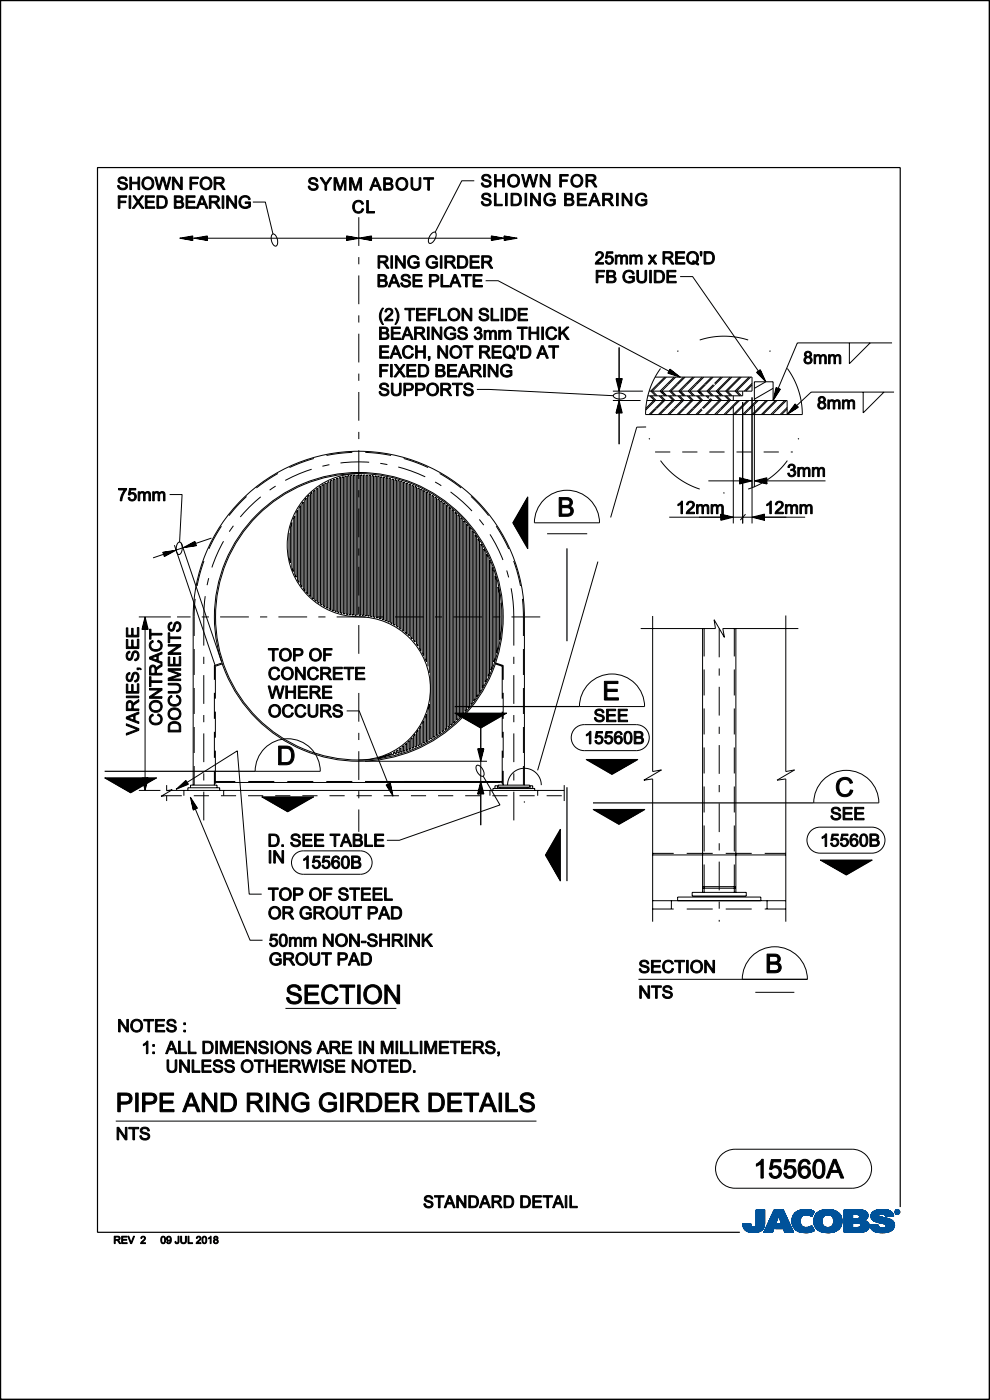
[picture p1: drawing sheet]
<svg xmlns="http://www.w3.org/2000/svg" width="210mm" height="297mm" viewBox="0 0 210 297" stroke-linecap="round" stroke-linejoin="round" font-family="sans-serif">
<path d="M120.3 116.3v19.7M96.5 149.9h26.4M22.2 163.6h31.9M120.3 167v19.9M125.8 170.3h46.8M191 256.1v-220.6h-170.3v225.9h136.2M.1 296.6v.3h209.7v-296.8h-209.7v296.8" fill="none" stroke="#000" stroke-width=".25"/>
<g fill="none" stroke="#000" stroke-width=".21">
<path d="M.1 .1h209.8v296.7h-209.8zM100.6 38.4h-2.6l-5.7 10.9M38.1 50.5h71.6M40.9 50.5h-.7h.3v.2l-.8-.2 .9-.1v.4l-1.4-.2 1.5-.3 .1 .6-2.1-.3 2.1-.4 .1 .8-2.8-.5 2.8-.4v.9M44 50.5h-.7h.3v.2l-.8-.2 .9-.1v.4l-1.4-.2 1.4-.3 .2 .6-2.1-.3 2.1-.4 .1 .8-2.8-.5 2.8-.4v.9M53.6 42.9h2.7l1.6 6.7M57.7 49.8l.2-.2a1.69 1.69 0 0 1 .6 2.6 1.74 1.74 0 0 1-.8-2.4zM73.5 50.1v.9l2.8-.5-2.8-.4 .1 .8 2.1-.4-2.1-.4 .1 .7 1.5-.3-1.4-.2v.4l.9-.2-.8-.1v.2l.3-.1h-.7M76.1 46.1v6.1M76.1 54.5v1.6M76.1 58.4v6.1M78.8 50.5h-.7h.3l.1 .2-.8-.2 .8-.1v.4l-1.3-.2 1.4-.3 .1 .6-2-.3 2-.4 .1 .8-2.7-.5 2.7-.4v.9"/>
<path d="M91.4 49.7l.6-.5 .3 .1a1.69 1.69 0 0 1-1.2 2.3 1.39 1.39 0 0 1 .3-1.9zM103 59.6h2.7l36.8 19.5-.3-.1 .1-.2 .6 .5-.8-.3 .1-.4 1.2 .9-1.4-.5 .2-.6 1.6 1.3-2-.6 .3-.8 2.2 1.7-2.6-.8 .4-.9M104.2 50.1v.9l2.8-.5-2.8-.4 .1 .8 2.1-.4-2.1-.4 .1 .7 1.5-.3-1.4-.2v.4l.9-.2-.8-.1v.2l.3-.1h-.7M106.9 50.1v.9l2.8-.5-2.8-.4 .1 .8 2.1-.4-2.1-.4 .2 .7 1.4-.3-1.4-.2v.4l.9-.2-.8-.1 .1 .2 .3-.1h-.8M144.3 58.7h2.6l14.4 20.6-.2-.2 .1-.2 .3 .8-.6-.6 .3-.3 .6 1.3-1-1.1 .5-.4 .8 1.9-1.5-1.5 .7-.5 1.2 2.5-2-2 .8-.5M76.1 66.9v1.5M76.1 70.8v6.1M76.1 79.3v1.5M131.3 73.7v20.5M139 80h20.5v3h-21.8M141 80l-3 3M141.3 80l-2.9 3"/>
<path d="M143 80l-3 3M143.3 80l-2.9 3M145 80l-3 3 1 1M145.3 80l-3 3M147 80l-3 3M147.3 80l-2.9 3 1 1M148.9 80l-2.9 3M149.3 80l-3 3M150.9 80l-2.9 3M151.3 80l-3 3 1 1M152.9 80l-1.3 1.4M153.3 80l-1.6 1.6"/>
<path d="M154.9 80l-3 3M155.3 80l-3 3M156.9 80l-3 3M157.2 80l-2.9 3M158.7 72.1a16.6 16.6 0 0 0-10.3 0M158.9 80l-3 3M159.2 80l-3 3M167 78.2a16.6 16.6 0 0 1 3.2 9.7h-33.3a16.6 16.6 0 0 1 3.2-9.7M180.2 72.7v4.5l4.4-4.5M189.2 72.7h-20.1l-5.1 12.3v-4h-4v4M66.1 99.5l-2.6 1-3 1.4M66.6 97.3l-2.6 .8-2.6 1.1"/>
<path d="M69.9 98.6l-1.5 .3M74.7 96l-2.7 .2-2.7 .4M76.1 83.2v6.1M76.1 91.6v1.5M76.1 95.5v6.1M77.5 96l2.7 .2 2.8 .4M78.3 98.1l-3.8-.1-2.3 .2M80.7 98.3l1.5 .3M84.5 99.1l2.7 .8 3 1.3M85.6 97.3l2.7 .8 2.5 1.1M101.2 82.6h2.6l26.3 1.3M130 85h5.9"/>
<path d="M130 83h6.4M130.2 83.7a1.85 1.85 0 0 1 2.5 .4 1.69 1.69 0 0 1-2.6-.2zM130.7 87.6h1.3l-.7-2.6-.6 2.6 1.1-.1-.5-2-.5 2 .8-.1-.3-1.4-.3 1.4 .5-.1-.2-.8-.2 .8 .3-.1-.1-.3v.7M131.3 80.3v.7l-.1-.3h.3l-.2 .7-.2-.8h.6l-.3 1.3-.4-1.4 .9-.1-.5 2-.6-2 1.2-.1-.7 2.7-.6-2.7h1.3M137.1 90.6h-2l-5.6 19.2M137.8 84l1 1M138.1 83l1 1M138.2 84l1 1M138.4 83l1 1M138.7 85l-1.7 1.6M139 95.9h3.2M139 85l-2 2"/>
<path d="M139.8 84l1 1M140.1 83l.9 1M140.1 97.7a16.6 16.6 0 0 0 8.3 6.1M140.2 84l1 1M140.4 83l1 1M140.6 85l-2.9 2.9M141 85l-3 2.9M141.8 84l1 1M142.2 84l1 1M142.4 83l1 1M142.6 85l-3 2.9M143 85l-3 2.9"/>
<path d="M143.8 84l1 1M144 83l1 1M144.1 84l1 1M144.6 85l-3 2.9M144.7 95.9h3.2M145 85l-3 2.9M145.8 84l1 1M146 83l1 1M146.1 84l1 1M146.4 83l1 1M146.6 85l-3 2.9M146.9 85l-2.9 2.9"/>
<path d="M147.8 84l1 1M148 83l1 1M148.1 84l1 1M148.6 85l-3 2.9M148.8 86.7l-1.2 1.2M148.9 85l-2.9 2.9M149 86.9l-1.1 1M149.8 84l.5 .5M150 83l1 1M150.1 84l.3 .3M150.3 83l1 1M150.4 84.6l.3 .4"/>
<path d="M150.5 95.9h3.2M150.6 85l-1.6 1.6M150.7 84.5l.4 .5M150.9 85l-1.7 1.7M151.3 81.6l-1.4 1.4M151.6 81.7l-1.3 1.3M151.7 84l1 1M152 83l1 1M152.1 84l1 1M152.3 83l1 1M152.6 85l-3 2.9M152.9 85l-3 2.9"/>
<path d="M153.7 84l1 1M154 83l.9 1M154.1 84l1 1M154.3 83l1 1M154.5 85l-2.9 2.9M154.9 85l-3 2.9M155.6 84v1M155.6 86.3v24.7M155.9 83l1 1M156.2 95.9h3.2M156.3 83l1 1M156.5 85l-2.9 2.9"/>
<path d="M156.9 85l-3 2.9M157.5 83v1h-20.1M157.5 85.3v25.7M158.5 85l-3 2.9M158.9 85l-3 2.9M159.1 86.7l-1.3 1.2M159.5 84.3v26.7M159.5 81.3l-1.6 1.7M159.5 81.7l-1.3 1.3M160 86v17.3M160.5 85l-3 2.9M160.9 85l-1.8 1.7"/>
<path d="M162 95.9h3.2M162.4 81l-2.4 1.4M162.5 85l-3 2.9M162.8 85l-2.9 2.9M164 82.4l-4 2.3M164.5 85l-3 2.9M164.8 85l-3 2.9M165.1 82.4l-.3 .7v-.3h.3l-.5 .7 .2-.9 .4 .1-.8 1.2 .4-1.4 .6 .1-1.1 1.8 .4-2.1 .8 .3-1.5 2.4 .6-2.8 .9 .4M166.5 85l-3 2.9M166.8 85l-3 2.9M167 86.4l-1.5 1.5M167 86.8l-1.2 1.1"/>
<path d="M167 97.7a16.6 16.6 0 0 1-8.3 6.1M167.7 95.9h.5M169 86l-.5 .5 .1-.2 .2 .1-.6 .4 .5-.7 .3 .3-1.2 .8 .9-1.2 .5 .4-1.8 1.1 1.3-1.7 .6 .6-2.3 1.5 1.7-2.2 .6 .7M183.1 83.2v4.4l4.4-4.4M189.6 83.2h-17.5l-5.1 4.7v-2.9h-29.8M34.5 117.2l.4 .9 2.4-1.4-2.8 .5 .4 .7 1.8-1-2 .3 .3 .6 1.3-.7-1.4 .2 .1 .4 .8-.5-.8 .2 .1 .1 .3-.1-.7 .2M36 104.9h2.6l-.5 10.1M37 115.7l8.7 25.6M37.8 115.1l.3-.1a1.69 1.69 0 0 1-.1 2.6 1.74 1.74 0 0 1-.2-2.5zM38.5 115.2l8.4 25M41.5 115.3l-.7 .2 .3-.1 .1 .1-.8 .2 .8-.4 .1 .3-1.4 .3 1.3-.7 .3 .5-2.1 .3 1.9-1 .3 .8-2.7 .4 2.4-1.4 .3 1M43.3 119l-.9 2.6-.6 2.7"/>
<path d="M44.9 114.2l-12.4 4.1M47 111.6l-1.5 2.4-1.2 2.4M47.4 114.8l-1.7 3.5-.7 2.1M49.5 111.5l-.9 1.3M52.3 105.3l-1.9 2-1.8 2.1M55.3 105.4l-2.4 2.2-1.9 2.1M58.5 103.1l-1.3 .9M59 100.4l-2.4 1.5-2.2 1.6M75.6 100.8v29.7h-.3v-29.7h-.3v29.7h-.3v-29.7l-.3 .1v29.5h-.3v-29.5h-.3v29.5l-.4-.1v-29.3l-.3 .1v29.1h-.3v-29.1l-.3 .1v28.9h-.3v-28.8l-.3 .1v28.5h-.3v-28.5l-.3 .2v28.2l-.3-.2v-27.9h-.3v27.9l-.3-.1v-27.6l-.3 .1v27.3l-.3-.2v-26.9l-.3 .1v26.7l-.3-.1v-26.4l-.3 .1v26.1l-.3-.2v-25.7l-.3 .2v25.4l-.3-.2v-25.1l-.3 .2v24.7l-.3-.3v-24.1l-.3 .1v23.9l-.3-.3v-23.3l-.3 .2v22.9l-.3-.3v-22.3l-.3 .3v21.7l-.4-.2v-21.3l-.3 .3v20.7l-.3-.4v-19.9l-.3 .4v19.2l-.3-.5v-18.3l-.3 .4v17.6l-.3-.5v-16.7l-.3 .5v15.8l-.3-.5v-14.9l-.3 .5v13.8l-.3-.6v-12.4l-.3 .6v11.1l-.3-.7v-9.6l-.3 1v7.5l-.3-1.1v-5.3M76.1 104v1.5M76.1 107.9v6.1M76.1 116.3v1.6"/>
<path d="M76.3 100.5a15.2 15.2 0 0 0-15.4 15.1 15.2 15.2 0 0 0 15.2 15.2M92.3 102.3l1.3 .7M93.3 100.4l2.3 1.5 2.2 1.6M95.6 104.4l2.6 2.1 1.9 1.9M99.9 105.3l2 2 1.7 2.1M101.7 110.2l.9 1.2M103.9 113.4l1.2 2 1.6 3.4M105.3 111.6l1.4 2.4 1.2 2.4M108.9 111l.1-.3 .1 .6 .1-1 .1 1.4 .1-1.8 .1 2.2 .1-2.6 .1 3 .2-3.4 .1 3.8 .1-4.1 .1 4.5 .1-4.9v5l.1 .2v-5.4l.1-.2v5.8l.1 .2v-6.2l.1-.2v6.6l.2 .2v-7l.1-.2v7.4l.1 .2v-7.8l.1-.1v8.1l.1 .2v-8.5l.1-.2v8.9l.1 .1v-9.2l.1-.2v9.6l.1 .2v-10l.1-.2v10.4M109 119l.8 2.6 .6 2.7M112 105.4v11l-3.2-5.5zM115.4 106a6.9 6.9 0 0 1 7.5-1.5 6.9 6.9 0 0 1 4.3 6.4h-13.8a6.9 6.9 0 0 1 2-4.9z"/>
<path d="M116.1 113.2h8.5M126.8 119.1l-12.8 44.3M142 109.7h28.8M150.3 102h9.2M152.9 109.1v1.3l2.6-.7-2.6-.6 .1 1.1 2-.5-2-.5 .1 .8 1.4-.3-1.3-.3v.5l.8-.2-.8-.2 .1 .3 .3-.1h-.7M156.9 101.4v1.3l2.6-.7-2.6-.6 .1 1.1 1.9-.5-1.9-.5 .1 .8 1.4-.3-1.4-.3v.5l.9-.2-.8-.2 .1 .3 .3-.1h-.7M158.1 109.1l-1.1 1.2M160 102h15.1M162.2 109.7h-.7l.3-.1v.3l-.7-.2 .8-.2v.6l-1.3-.3 1.4-.4 .1 .9-2-.5 2-.6 .1 1.2-2.7-.7 2.7-.6v1.3M162.7 102h-.7l.3-.1v.3l-.7-.2 .8-.2v.6l-1.3-.4 1.4-.3 .1 .9-2-.6 2-.5 .1 1.2-2.7-.7 2.7-.6v1.3M29.4 130.9h6.8M30.1 133.5h1.3l-.6-2.6-.7 2.6 1.2-.1-.6-1.9-.5 1.9 .9-.1-.4-1.4-.3 1.4h.6l-.2-.9-.2 .8 .3-.1-.1-.3v.7"/>
<path d="M30.8 130.9v36.8M37.6 130.9h2.8M41.2 137.7v5.5M41.4 127l-.2 2.8v5.1M42.8 130.9h1.5M43.2 139.3v1.6M43.5 126.5a58.8 58.8 0 0 0-.3 10.5M44.3 122.7l-.4 1.4M46.7 130.9h6.1M55.2 130.9h1.5M59.1 130.9h6.1M67.5 130.9h1.5"/>
<path d="M71.4 130.9h6.1M75.9 130.5v-29.7h.3v29.7h.3v-29.7h.3v29.7h.3v-29.7h.3v29.8l.3 .1v-29.9h.3v29.9h.3v-29.9l.3 .1v29.9h.3v-29.9h.3v30l.3 .1v-30.1l.3 .1v30l.3 .1v-30.1l.3 .1v30.1l.3 .1v-30.2l.3 .1v30.2l.3 .1v-30.3l.4 .1v30.3l.3 .2v-30.5l.3 .1v30.5l.3 .1v-30.6l.3 .2v30.5l.3 .2v-30.7l.3 .1v30.8l.3 .1v-30.9l.3 .2v30.9l.3 .2v-31.1l.3 .1v31.2l.3 .3v-31.4l.3 .1v31.4l.3 .3v-31.6l.3 .1v31.7l.3 .3v-31.9l.3 .1v32l.3 .3v-32.2l.3 .1v32.4l.3 .3v-32.5l.3 .1v32.7l.3 .4v-33l.3 .1v33.3l.3 .4v-33.5l.3 .1v33.9l.3 .5v-34.3l.4 .2v34.5l.3 .7v-35.1l.3 .2v35.5l.3 .7v-36l.3 .1v36.9M76.1 130.9a15.2 15.2 0 0 1 15.2 15.2 15.2 15.2 0 0 1-15.2 15.1M76.1 120.2v6.1M76.1 128.7v1.5M76.1 132.6v6.1M79.9 130.9h1.5M83.8 130.9h6.1M92.2 130.9h1.6M96.1 130.9h6.1M104.6 130.9h1.5M106.3 127.9v5.9l-.3 2v-9.9l-.3-1.4v12.7l-.3 1.4v-15.5l-.3-.9v17.3l-.4 1v-19.3l-.3-.8v20.9l-.3 .9v-22.7l-.3-.7v24.1l-.3 .6v-25.3l-.3-.7v26.7l-.3 .5v-27.7l-.3-.6v28.9l-.3 .6v-30l-.3-.5v31l-.3 .5v-32.1l-.3-.5v33.1l-.3 .4v-33.9l-.3-.4v34.7l-.3 .5v-35.7l-.3-.4v36.5l-.3 .3v-37.1l-.3-.5v38.1l-.3 .3v-38.7l-.3-.3v39.3l-.3 .4v-40.1l-.3-.3v40.7l-.3 .4v-41.5l-.3-.3v42.1l-.3 .3v-42.7l-.3-.3v43.3l-.4 .2v-43.7l-.3-.3v44.3l-.3 .3v-44.9l-.3-.3v45.5l-.3 .2v-45.9l-.3-.3v46.5l-.3 .2v-46.9l-.3-.3v47.4l-.3 .3v-47.9l-.3-.2v48.3l-.3 .2v-48.7l-.3-.3v49.3l-.3 .1v-49.5l-.3-.3v50.1l-.3 .2v-50.5l-.3-.2v50.9l-.3 .1v-51.1l-.3-.2v51.5l-.3 .2v-51.9l-.3-.2v38.1"/>
<path d="M107.5 121l.4 1.5M108.4 124.8l.2 1.2a58.8 58.8 0 0 1 .4 11M108.5 130.9h6.1M109 139.3v1.6M110.8 127l.2 2.8v5.1M111 137.7v5.5M135.9 133.3h15.9l-.3-1.8 2.2 3.7-.4-1.9h16M138.4 130.7v33l1.9-.4-3.7 2.2 1.8-.3v30.3M149 133.3v56M149.4 133.3v6M152.6 133.3v6.1M155.8 133.3v6"/>
<path d="M156.1 133.3v56M166.7 130.6v33.1l1.8-.4-3.7 2.2 1.9-.3v30.3M41.2 146v5.5M41.2 154.2v5.5M43.2 143.2v6.1M43.2 151.7v1.5M43.2 155.6v6.1M45.5 147v5.5M45.5 155.3v5.5M45.7 141.3v6.9M45.7 151v5.5M45.7 159.2v6.9"/>
<path d="M47.1 140.6l-1.6 .6v3M47.1 140.8l-1.4 .5M56.1 158.7a6.9 6.9 0 0 1 7.6-1.5 6.9 6.9 0 0 1 4.2 6.4h-13.8a6.9 6.9 0 0 1 2-4.9zM73.5 150.8h2.7l6.4 16.2-.2-.2 .2-.2 .2 .8-.5-.7 .4-.2 .3 1.4-.8-1.3 .6-.3 .4 2-1.1-1.7 .7-.4 .6 2.7-1.5-2.4 .9-.3M76.1 147v6.1M76.1 155.5v1.5M76.1 159.4v6.1M91.1 157v-7.6l-.3 1.3v6.5l-.3 .1v-5.7l-.3 .8v5.1l-.3 .1v-4.7l-.3 .6v4.3l-.4 .2v-3.9l-.3 .5v3.5l-.3 .1v-3.3l-.3 .4v3.1l-.3 .1v-2.7l-.3 .3v2.5l-.3 .1v-2.2l-.3 .3v2.1l-.3 .1v-1.9l-.3 .3v1.7l-.3 .1v-1.5l-.3 .3v1.3l-.3 .1v-1.2l-.3 .2v1.1l-.3 .1v-.9l-.3 .2v.8l-.3 .1v-.7l-.3 .2v.5l-.3 .2v-.5l-.3 .2v.3l-3.4 .9 3.1-1.1M96.5 151.3h11l-5.5 3.2zM102 158.8v.7l-.1-.3h.3l-.2 .7-.2-.8h.5l-.3 1.3-.3-1.3 .8-.2-.5 2-.5-2 1.1-.1-.6 2.7-.7-2.7h1.3M102 152.2v22.9M105.1 140.8l1.4 .5v6.9"/>
<path d="M105.1 140.6l1.6 .6v3M106.5 151v5.5M106.5 159.2v6.9M106.7 147v5.5M106.7 155.3v5.5M107.2 151.4h-10.4l.1 .1h10.1l-.2 .1h-9.7l.2 .1h9.3l-.2 .1h-8.9l.2 .1h8.5l-.2 .2h-8.1l.2 .1h7.8l-.2 .1h-7.4l.2 .1h7l-.2 .1h-6.6l.2 .1h6.2l-.2 .1h-5.8l.2 .1h5.4l-.2 .1h-5.1l4.9 .1-4.5 .2 4.1 .1-3.7 .1 3.3 .1-2.9 .1 2.6 .1-2.2 .1 1.8 .1-1.4 .1 1 .1-.7 .2 .3 .1M109 143.2v6.1M109 151.7v1.5M109 155.6v6.1M111 146v5.5M111 154.2v5.5M122 154.5l.7-.5 1.2-.3h11.1a2.76 2.76 0 0 1 2.7 2.8 2.76 2.76 0 0 1-2.7 2.7h-11.1a2.76 2.76 0 0 1-2.5-1.7 2.76 2.76 0 0 1 .6-3z"/>
<path d="M124.9 145a6.9 6.9 0 0 1 7.6-1.5 6.9 6.9 0 0 1 4.2 6.4h-13.8a6.9 6.9 0 0 1 2-4.9zM149.4 142v5.5M149.4 150.3v5.5M149.4 158.6v5.5M152.6 141.8v1.5M152.6 145.7v6.1M152.6 154.2v1.5M152.6 158.1v6.1M155.8 142v5.5M155.8 150.3v5.5M155.8 158.6v5.5M22.2 165h11l-5.5 3.2z"/>
<path d="M29.4 167.7h4.6M30.8 165v.7l-.1-.3h.3l-.2 .7-.2-.8h.5l-.3 1.3-.3-1.4 .8-.1-.5 2-.5-2 1.1-.1-.6 2.7-.7-2.7h1.3M32.9 165.1h-10.4l.2 .1h10l-.2 .1h-9.6l.2 .2h9.2l-.1 .1h-8.9l.2 .1h8.5l-.2 .1h-8.1l.1 .1h7.8l-.2 .1h-7.4l.2 .1h7l-.2 .1h-6.6l.2 .1h6.2l-.2 .2h-5.8l.2 .1h5.4l-.1 .1h-5.1l4.9 .1-4.5 .1 4.1 .1-3.7 .1 3.3 .1-3 .1 2.6 .1-2.2 .2 1.8 .1-1.4 .1 1 .1-.6 .1 .3 .1M35.3 167.7h84.4M35.3 166.6v1.2l1.2-.3-2.3 1.4 1.1-.1v1.1M35.3 168.8h3.3M37.4 167.4l2-1.8 .6 .8zM39 167.7v1.1M39.8 167.7v-.6h6.8v.6M40 166.4l-.6-.7-1.5 1.4 1.9-.7-.4-.5-1.1 1 1.3-.6-.2-.3-.7 .6 .8-.3-.2-.2-.2 .2 11.2-7 2.6 30.4h2.6M40.4 167.1v-.5h5.6v.5M41 166.6v-35.7a35.1 35.1 0 0 1 35.1-35.2 35.1 35.1 0 0 1 35.1 35.2v35.7"/>
<path d="M41 171.8l.9-.3-1.5-2.4 .6 2.7 .7-.4-1.1-1.7 .4 2 .6-.3-.8-1.3 .3 1.4 .4-.2-.5-.7 .2 .8 .1-.2-.1-.2 11.8 28.5h2.7M41.1 168.8h3.2M41.2 162.5v4.1M43.2 164.1v1.5M43.2 167.9v6.1M45.5 163.5v3.1l.1-.3 .4-.3h60.2l.5 .3v.3v-3.1M45.7 165.8h4.2M46.9 168.8h3.2M47.4 167.7v1.1M52.6 168.8h3.2M52.7 165.8h5.5M55.5 169h11l-5.5 3.2z"/>
<path d="M58.4 168.8h3.2M60.9 165.8h5.6M64.1 168.8h3.3M66.2 169.2h-10.4l.2 .1h10.1l-.2 .1h-9.7l.2 .1h9.3l-.2 .1h-8.9l.2 .1h8.5l-.2 .1h-8.1l.1 .1h7.8l-.2 .1h-7.4l.2 .1h7l-.2 .2h-6.6l.2 .1h6.2l-.2 .1h-5.8l.2 .1h5.4l-.1 .1h-5.1l4.9 .1-4.5 .1 .2 .1h3.9l-3.7 .1 3.3 .2-3 .1 2.6 .1-2.2 .1 1.8 .1-1.4 .1 1.1 .1-.7 .1 .3 .1M69.2 165.8h5.5M69.9 168.8h3.2M75.7 168.8h3.2M76.1 167.8v1.6M76.1 171.7v4.8M77.4 165.8h29.1M77.4 161.5h25.9M81.4 168.8h3.2"/>
<path d="M87.2 168.8h3.2M92.9 168.8h3.2M98.7 168.8h3.2M101.2 162.4a1.69 1.69 0 0 1 1.3 2.3 1.69 1.69 0 0 1-1.3-2.3zM101.3 168.4h1.3l-.6-2.6-.7 2.6 1.2-.1-.6-1.9-.5 1.9 .9-.1-.4-1.4-.3 1.4h.6l-.2-.9-.2 .8 .3-.1-.1-.2v.6M102.5 164.6l3.6 6.2-21.4 7.5h-2.6M103.9 167.7v1.1M104.4 168.8h3.3M104.6 167.7v-.4h8.8v.4M105 167.3v-.6h.5v.6M105.6 166.6h6.8v.4h-6.8zM105.9 167v.1h6.2v-.1"/>
<path d="M106.2 167.1v.2M107.7 166.6a3.6 3.6 0 0 1 3.5-3.6 3.6 3.6 0 0 1 3.6 3.6M109 164.1v1.5M109 167.9v6.1M110.2 168.8h3.2M111 162.5v4.1M111.8 167.1v.2M112.4 167.3v-.6h.6v.6M114.1 167.7v1.1M116 168.8h3.2M118.9 175.9v11l-3.2-5.5zM119.7 166.6v3.3"/>
<path d="M124.3 161.1h11l-5.5 3.2zM125.8 171.7h11l-5.5 3.2zM135 161.2h-10.4l.2 .1h10.1l-.2 .1h-9.7l.2 .2h9.3l-.2 .1h-8.9l.2 .1h8.5l-.2 .1h-8.1l.1 .1h7.8l-.2 .1h-7.4l.2 .1h7l-.2 .1h-6.6l.2 .1h6.2l-.2 .2h-5.8l.2 .1h5.4l-.1 .1h-5.1l4.9 .1-4.5 .1 .2 .1h3.9l-3.7 .1 3.3 .1-3 .1 2.6 .1-2.2 .2 1.8 .1-1.4 .1 1 .1-.6 .1 .3 .1M136.5 171.8h-10.4l.2 .1h10l-.2 .2h-9.6l.2 .1h9.2l-.1 .1h-9l.2 .1h8.6l-.2 .1h-8.2l.2 .1h7.8l-.2 .1h-7.4l.2 .1h7l-.2 .1h-6.6l.2 .1h6.2l-.2 .2h-5.8l.2 .1h5.4l-.2 .1h-5l4.8 .1-4.4 .1 4.1 .1-3.8 .1 3.4 .1-3 .1 2.6 .1-2.2 .2 1.8 .1-1.4 .1 1 .1-.6 .1 .3 .1M149.4 166.8v5.6M149.4 175.1v5.5M152.6 166.5v1.6M152.6 170.4v6.1M152.6 178.9v1.5M155.8 166.8v5.6M155.8 175.1v5.5M172 176.3l1.1-.7 .8-.1h11.1a2.76 2.76 0 0 1 2.7 2.7 2.76 2.76 0 0 1-2.7 2.8h-11.1a2.76 2.76 0 0 1-2.5-1.7 2.76 2.76 0 0 1 .6-3z"/>
<path d="M174.6 165.4a6.9 6.9 0 0 1 7.6-1.5 6.9 6.9 0 0 1 4.2 6.4h-13.8a6.9 6.9 0 0 1 2-4.9zM62.8 181.1l.9-.5 .6-.1h12.1a2.48 2.48 0 0 1 2.5 2.5 2.48 2.48 0 0 1-2.5 2.5h-12.1a2.48 2.48 0 0 1-2.3-1.7 2.48 2.48 0 0 1 .8-2.7zM115.8 181.5l.1-.3 .1 .6 .1-1 .1 1.4 .1-1.8 .1 2.2 .2-2.6 .1 3 .1-3.4 .1 3.8 .1-4.1 .1 4.4 .1-4.8v5l.1 .2v-5.4l.1-.2v5.8l.1 .2v-6.2l.2-.2v6.6l.1 .2v-7l.1-.2v7.4l.1 .2v-7.8l.1-.2v8.2l.1 .2v-8.6l.1-.1v8.9l.1 .1v-9.2l.1-.2v9.6l.2 .2v-10l.1-.2v10.4M138.4 191.1h28.3M138.4 192.8h4.5M138.4 181.4h28.3M138.4 181h4.5M142.4 191.1v1.7M143.7 191.1v-.8h17.7v.8M145.7 192.8h5.5M145.7 181h5.5M146.8 189.3h11.5v.8h-11.5z"/>
<path d="M149 188.1h7.1M149 188.4h7.1M149.4 183.4v5.9M152.6 182.8v6.1M152.6 191.3v1.5M152.6 195.1v.4M153.9 192.8h5.6M153.9 181h5.6M155.8 183.4v5.9M162.2 192.8h4.5M162.2 181h4.5M162.7 191.1v1.7"/>
<path d="M174 182.5h11l-5.5 3.1zM184.7 182.6h-10.4l.2 .1h10l-.2 .1h-9.6l.2 .1h9.2l-.1 .1h-8.9l.2 .1h8.5l-.2 .1h-8.1l.1 .1h7.8l-.2 .1h-7.4l.2 .2h7l-.2 .1h-6.6l.2 .1h6.2l-.2 .1h-5.8l.2 .1h5.4l-.1 .1h-5.1l4.9 .1-4.5 .1 .2 .1h3.9l-3.7 .1 3.3 .2-3 .1 2.6 .1-2.2 .1 1.8 .1-1.4 .1 1 .1-.6 .1 .3 .1M60.5 213.9h23.6M135.4 207.8h35.9a6.9 6.9 0 0 0-6.9-7 6.9 6.9 0 0 0-6.9 7M160.2 210.5h8.3M24.6 237.8h89.2M153 245l1.3-.9 1.6-.3h24.8a4.1 4.1 0 0 1 4.2 4.1 4.1 4.1 0 0 1-4.2 4.2h-24.8a4.1 4.1 0 0 1-3.8-2.6 4.1 4.1 0 0 1 .9-4.5z"/>
<circle cx="76.1" cy="130.8" r="30.4"/>
<circle cx="76.1" cy="130.9" r="30.6"/>
</g>
<g fill="#000" stroke="#000" stroke-width=".21">
<path d="M25.3 37.7a1.04 1.04 0 0 1 1.7 .6h-.4a.63 .63 0 0 0-.6-.5 .63 .63 0 0 0-.6 .6l.4 .2a1.05 1.05 0 0 1 1.2 1.1 1.11 1.11 0 0 1-1.1 .6 1.11 1.11 0 0 1-1-.9l.4-.1a.72 .72 0 0 0 .7 .7 .72 .72 0 0 0 .7-.6l-.4-.3a.98 .98 0 0 1-1.1-1.2z" fill-rule="evenodd"/>
<path d="M30.5 37.9a1.34 1.34 0 0 0 0 2 1.34 1.34 0 0 0 2-.3 1.33 1.33 0 0 0-.3-1.7 1.33 1.33 0 0 0-1.7 0zM30.7 38.1a.99 .99 0 0 1 1.6 .8 .99 .99 0 0 1-1.6 .8l-.2-.8z" fill-rule="evenodd"/>
<path d="M42.8 37.9a1.34 1.34 0 0 0 0 2 1.34 1.34 0 0 0 2-.3 1.33 1.33 0 0 0-.2-1.7 1.33 1.33 0 0 0-1.8 0zM43.1 38.1a.99 .99 0 0 1 1.5 .8 .99 .99 0 0 1-1.6 .8l-.2-.8z" fill-rule="evenodd"/>
<path d="M65.7 37.9a1.04 1.04 0 0 1 1.7 .5l-.3 .1a.63 .63 0 0 0-.7-.5 .63 .63 0 0 0-.6 .5l.4 .2a1.05 1.05 0 0 1 1.3 1.1 1.11 1.11 0 0 1-1.2 .6 1.11 1.11 0 0 1-.9-.9h.3a.72 .72 0 0 0 .7 .6 .72 .72 0 0 0 .7-.6l-.4-.3a.98 .98 0 0 1-1.1-1.2z" fill-rule="evenodd"/>
<path d="M84.3 38a1.34 1.34 0 0 0 .1 2 1.34 1.34 0 0 0 1.9-.3 1.33 1.33 0 0 0-.2-1.7 1.33 1.33 0 0 0-1.8 0zM84.6 38.2a.99 .99 0 0 1 1.6 .8 .99 .99 0 0 1-1.6 .8l-.3-.7z" fill-rule="evenodd"/>
<path d="M87.2 37.7h.3v1.5a.71 .71 0 0 0 .7 .9 .71 .71 0 0 0 .7-.9v-1.5h.4v1.5a1.05 1.05 0 0 1-1.1 1.2 1.05 1.05 0 0 1-1-1.2z" fill-rule="evenodd"/>
<path d="M102.4 37.2a1.04 1.04 0 0 1 1.7 .6h-.3a.63 .63 0 0 0-.6-.5 .63 .63 0 0 0-.6 .5l.3 .2a1.05 1.05 0 0 1 1.3 1.1 1.11 1.11 0 0 1-1.2 .6 1.11 1.11 0 0 1-.9-.9h.3a.72 .72 0 0 0 .7 .6 .72 .72 0 0 0 .7-.6l-.3-.2a.98 .98 0 0 1-1.2-1.3z" fill-rule="evenodd"/>
<path d="M104.9 37h.4v1.1h1.3v-1.1h.4v2.7h-.4v-1.3h-1.3v1.3h-.4z" fill-rule="evenodd"/>
<path d="M108 37.4a1.34 1.34 0 0 0 .1 2 1.34 1.34 0 0 0 1.9-.3 1.33 1.33 0 0 0-.2-1.8 1.33 1.33 0 0 0-1.8 .1zM108.3 37.5a.99 .99 0 0 1 1.6 .9 .99 .99 0 0 1-1.6 .7l-.3-.7z" fill-rule="evenodd"/>
<path d="M110.6 37h.4l.5 2.3 .6-2.3h.5l.5 2.3 .6-2.3h.3l-.7 2.7h-.3l-.7-2.4-.6 2.4h-.4z" fill-rule="evenodd"/>
<path d="M114.6 37h.3l1.4 2.1v-2.1h.4v2.7h-.4l-1.4-2.1v2.1h-.3z" fill-rule="evenodd"/>
<path d="M118.7 37h1.8v.3h-1.4v.9h1.2v.3h-1.2v1.2h-.4z" fill-rule="evenodd"/>
<path d="M121.4 37.4a1.34 1.34 0 0 0 .1 2 1.34 1.34 0 0 0 2-.3 1.33 1.33 0 0 0-.3-1.8 1.33 1.33 0 0 0-1.8 .1zM121.7 37.5a.99 .99 0 0 1 1.6 .9 .99 .99 0 0 1-1.6 .7l-.2-.7z" fill-rule="evenodd"/>
<path d="M124.3 37v2.7h.4v-1.2h.4a.81 .81 0 0 1 .7 .6l.4 .6h.4l-.9-1.2a.74 .74 0 0 0 .7-.9 .74 .74 0 0 0-.9-.6zM124.7 37.3h.8a.46 .46 0 0 1 .6 .5 .46 .46 0 0 1-.7 .4h-.7z" fill-rule="evenodd"/>
<path d="M25.1 41.5h1.8v.4h-1.5v.8h1.3v.3h-1.3v1.2h-.3z" fill-rule="evenodd"/>
<path d="M27.4 41.5h.3v2.7h-.3z" fill-rule="evenodd"/>
<path d="M27.5 37.6h.4v1.1h1.4v-1.1h.3v2.6h-.3v-1.2h-1.4v1.2h-.4z" fill-rule="evenodd"/>
<path d="M28.2 41.5h.4l.7 1 .8-1h.3l-.9 1.3 1 1.4h-.4l-.8-1.1-.8 1.1h-.4l1-1.4z" fill-rule="evenodd"/>
<path d="M30.8 41.5h1.9v.4h-1.5v.8h1.4v.3h-1.4v.9h1.6v.3h-2z" fill-rule="evenodd"/>
<path d="M33.3 41.5v2.7h.9a1.33 1.33 0 0 0 1.3-1.4 1.33 1.33 0 0 0-1.3-1.3zM33.6 41.9h.6a1.02 1.02 0 0 1 .9 1 1.02 1.02 0 0 1-.9 1h-.6z" fill-rule="evenodd"/>
<path d="M32.8 37.6h.4l.5 2.2 .6-2.2h.5l.5 2.2 .6-2.2h.3l-.7 2.6h-.3l-.7-2.3-.6 2.3h-.4z" fill-rule="evenodd"/>
<path d="M36.6 37.6h.3l1.4 2.1v-2.1h.4v2.6h-.4l-1.4-2.1v2.1h-.3z" fill-rule="evenodd"/>
<path d="M37 41.5v2.7h1a.75 .75 0 0 0 .9-.5 .75 .75 0 0 0-.4-.9 .67 .67 0 0 0 .3-.9 .67 .67 0 0 0-.8-.4zM37.3 41.9h.6a.44 .44 0 0 1 .5 .1 .44 .44 0 0 1-.1 .6l-1 .1zM37.3 43h.6a.49 .49 0 0 1 .7 .4 .49 .49 0 0 1-.6 .5h-.7z" fill-rule="evenodd"/>
<path d="M39.5 41.5h1.9v.4h-1.6v.8h1.5v.3h-1.5v.9h1.6v.3h-1.9z" fill-rule="evenodd"/>
<path d="M40.3 37.6h1.8v.3h-1.5v.8h1.3v.3h-1.3v1.2h-.3z" fill-rule="evenodd"/>
<path d="M42.7 41.5l-1.1 2.7h.4l.3-.8h1.1l.3 .8h.4l-1.1-2.7zM42.8 41.8l.5 1.3h-.9z" fill-rule="evenodd"/>
<path d="M44.4 41.5v2.7h.3v-1.2h.5a.81 .81 0 0 1 .7 .6l.4 .6h.4l-.9-1.2a.74 .74 0 0 0 .7-.8 .74 .74 0 0 0-.9-.7zM44.7 41.8h.9a.46 .46 0 0 1 .6 .5 .46 .46 0 0 1-.7 .4h-.8z" fill-rule="evenodd"/>
<path d="M45.4 37.6v2.6h.4v-1.2h.4a.81 .81 0 0 1 .8 .7l.3 .5h.4l-.9-1.2a.74 .74 0 0 0 .7-.8 .74 .74 0 0 0-.9-.6zM45.8 37.9h.8a.46 .46 0 0 1 .6 .5 .46 .46 0 0 1-.7 .3h-.7z" fill-rule="evenodd"/>
<path d="M47.1 41.5h.4v2.7h-.4z" fill-rule="evenodd"/>
<path d="M48.1 41.5h.3l1.4 2.1v-2.1h.4v2.7h-.4l-1.4-2.1v2.1h-.3z" fill-rule="evenodd"/>
<path d="M51.1 41.8a1.21 1.21 0 0 1 2 .5l-.3 .1a.96 .96 0 0 0-1.4-.5 .96 .96 0 0 0-.3 1.4 1.05 1.05 0 0 0 1.7 .3v-.4h-.8v-.4h1.1v1a1.43 1.43 0 0 1-2.1 .1 1.43 1.43 0 0 1 .1-2.1z" fill-rule="evenodd"/>
<path d="M67.9 37.7h.4l.8 1.2 .8-1.2h.4l-1 1.5v1.2h-.4v-1.2z" fill-rule="evenodd"/>
<path d="M70.9 37.7h.5l.7 2.3 .8-2.3h.5v2.7h-.3v-2.3l-.8 2.3h-.3l-.8-2.3v2.3h-.3z" fill-rule="evenodd"/>
<path d="M74.2 37.7h.5l.7 2.3 .8-2.3h.5v2.7h-.4v-2.3l-.7 2.3h-.3l-.8-2.3v2.3h-.3z" fill-rule="evenodd"/>
<path d="M75.2 42.8a1.15 1.15 0 0 1 1.9 .5h-.3a.87 .87 0 0 0-1.2-.4 .87 .87 0 0 0-.4 1.2 .82 .82 0 0 0 .7 .8 .82 .82 0 0 0 .9-.6h.3a1.22 1.22 0 0 1-1.5 .9 1.22 1.22 0 0 1-.8-1.6z" fill-rule="evenodd"/>
<path d="M77.8 42.5h.3v2.4h1.3v.3h-1.6z" fill-rule="evenodd"/>
<path d="M79.4 37.7l-1 2.7h.4l.3-.9h1.1l.3 .9h.4l-1.1-2.7zM79.6 38l.5 1.3h-.9z" fill-rule="evenodd"/>
<path d="M80.2 54.3v2.6h.3v-1.2l.8 .1 .8 1.1h.4l-.9-1.2a.74 .74 0 0 0 .7-.8 .74 .74 0 0 0-.9-.6zM80.5 54.5h.9a.46 .46 0 0 1 .5 .5 .46 .46 0 0 1-.6 .4h-.8z" fill-rule="evenodd"/>
<path d="M81.4 37.7v2.7h1a.75 .75 0 0 0 .9-.5 .75 .75 0 0 0-.4-1 .67 .67 0 0 0 .3-.8 .67 .67 0 0 0-.8-.4zM81.7 38h.6a.44 .44 0 0 1 .5 .2 .44 .44 0 0 1 0 .5l-1.1 .1zM81.7 39.1h.6a.49 .49 0 0 1 .7 .4 .49 .49 0 0 1-.6 .5h-.7z" fill-rule="evenodd"/>
<path d="M82.9 54.3h.4v2.6h-.4z" fill-rule="evenodd"/>
<path d="M83.9 54.3h.3l1.4 2v-2h.4v2.6h-.4l-1.4-2.1v2.1h-.3z" fill-rule="evenodd"/>
<path d="M86.9 54.5a1.21 1.21 0 0 1 2 .5l-.3 .1a.96 .96 0 0 0-1.4-.5 .96 .96 0 0 0-.3 1.4 1.05 1.05 0 0 0 1.7 .4v-.5h-.8v-.3h1.1v.9a1.43 1.43 0 0 1-2.1 .1 1.43 1.43 0 0 1 .1-2.1z" fill-rule="evenodd"/>
<path d="M89.9 37.7h2.1v.3h-.9v2.4h-.4v-2.4h-.8z" fill-rule="evenodd"/>
<path d="M90.8 54.5a1.21 1.21 0 0 1 2 .5l-.3 .1a.96 .96 0 0 0-1.4-.5 .96 .96 0 0 0-.3 1.4 1.05 1.05 0 0 0 1.7 .4v-.5h-.8v-.3h1.1v.9a1.43 1.43 0 0 1-2.1 .1 1.43 1.43 0 0 1 .1-2.1z" fill-rule="evenodd"/>
<path d="M93.4 54.3h.4v2.6h-.4z" fill-rule="evenodd"/>
<path d="M94.4 54.3v2.6h.3v-1.2l.8 .1 .8 1.1h.4l-1-1.2a.74 .74 0 0 0 .8-.8 .74 .74 0 0 0-1-.6zM94.7 54.5h.9a.46 .46 0 0 1 .5 .5 .46 .46 0 0 1-.6 .4h-.8z" fill-rule="evenodd"/>
<path d="M97 54.3v2.6h1a1.33 1.33 0 0 0 1.2-1.3 1.33 1.33 0 0 0-1.2-1.3zM97.4 54.6h.5a1.02 1.02 0 0 1 1 1 1.02 1.02 0 0 1-.9 1h-.6z" fill-rule="evenodd"/>
<path d="M99.7 54.3h1.9v.3h-1.5v.8h1.4v.3h-1.4v.9h1.6v.3h-2z" fill-rule="evenodd"/>
<path d="M102.4 41.2a1.04 1.04 0 0 1 1.7 .5l-.3 .1a.63 .63 0 0 0-.6-.5 .63 .63 0 0 0-.6 .5l.3 .2a1.05 1.05 0 0 1 1.3 1.1 1.11 1.11 0 0 1-1.2 .6 1.11 1.11 0 0 1-.9-.9h.3a.72 .72 0 0 0 .7 .6 .72 .72 0 0 0 .7-.6l-.3-.3a.98 .98 0 0 1-1.2-1.2z" fill-rule="evenodd"/>
<path d="M102.2 54.3v2.6h.3v-1.2h.4a.81 .81 0 0 1 .8 .7l.4 .5h.4l-.9-1.2a.74 .74 0 0 0 .7-.8 .74 .74 0 0 0-.9-.6zM102.5 54.5h.9a.46 .46 0 0 1 .5 .5 .46 .46 0 0 1-.6 .4h-.8z" fill-rule="evenodd"/>
<path d="M104.9 41h.3v2.3h1.3v.3h-1.6z" fill-rule="evenodd"/>
<path d="M107.2 41h.4v2.6h-.4z" fill-rule="evenodd"/>
<path d="M108.4 41v2.6h1a1.33 1.33 0 0 0 1.2-1.3 1.33 1.33 0 0 0-1.3-1.3zM108.8 41.3h.5a1.02 1.02 0 0 1 .9 1 1.02 1.02 0 0 1-.9 1h-.5z" fill-rule="evenodd"/>
<path d="M111.4 41h.3v2.6h-.3z" fill-rule="evenodd"/>
<path d="M112.5 41h.4l1.4 2.1v-2.1h.3v2.6h-.3l-1.4-2v2h-.4z" fill-rule="evenodd"/>
<path d="M115.8 41.2a1.21 1.21 0 0 1 2 .5l-.4 .1a.96 .96 0 0 0-1.3-.4 .96 .96 0 0 0-.3 1.3 1.05 1.05 0 0 0 1.7 .4v-.5h-.8v-.3h1.1v1a1.43 1.43 0 0 1-2.1 0 1.43 1.43 0 0 1 .1-2.1z" fill-rule="evenodd"/>
<path d="M119.8 41v2.6h1a.75 .75 0 0 0 .9-.4 .75 .75 0 0 0-.4-1 .67 .67 0 0 0 .3-.8 .67 .67 0 0 0-.8-.4zM120.1 41.3h.5a.44 .44 0 0 1 .6 .2 .44 .44 0 0 1-.1 .5l-1 .1zM120.1 42.4h.6a.49 .49 0 0 1 .7 .4 .49 .49 0 0 1-.6 .5h-.7z" fill-rule="evenodd"/>
<path d="M122.5 41h1.9v.3h-1.6v.8h1.5v.3h-1.5v.9h1.6v.3h-1.9z" fill-rule="evenodd"/>
<path d="M125.9 41l-1 2.6h.3l.3-.8h1.1l.3 .8h.4l-1-2.6zM126.1 41.3l.4 1.3h-.9z" fill-rule="evenodd"/>
<path d="M127.8 41v2.6h.4v-1.1h.4a.81 .81 0 0 1 .8 .6l.3 .5h.5l-1-1.2a.74 .74 0 0 0 .7-.8 .74 .74 0 0 0-.9-.6zM128.2 41.3h.8a.46 .46 0 0 1 .6 .5 .46 .46 0 0 1-.7 .4h-.7z" fill-rule="evenodd"/>
<path d="M126.6 53.6a.87 .87 0 0 1 1.3 .2 .87 .87 0 0 1-.5 1.2l-.7 .7h1.3v.3h-1.7a3 3 0 0 1 1.2-1.5 .51 .51 0 0 0-.2-.8 .51 .51 0 0 0-.6 .5l-.4-.1z" fill-rule="evenodd"/>
<path d="M128.7 53.4h1.3v.3h-1.1l-.1 .7a.88 .88 0 0 1 1.2 .5 .88 .88 0 0 1-.5 1.1 .88 .88 0 0 1-1.1-.7h.3a.58 .58 0 0 0 .7 .4 .58 .58 0 0 0 .4-.7 .58 .58 0 0 0-.6-.4l-.5 .2h-.3z" fill-rule="evenodd"/>
<path d="M130.5 54.1h.3v.3a.65 .65 0 0 1 1.1 0 .62 .62 0 0 1 .8-.3 .62 .62 0 0 1 .4 .6v1.3h-.3v-1.2a.43 .43 0 0 0-.5-.5 .43 .43 0 0 0-.3 .6v1.1h-.3v-1.2a.44 .44 0 0 0-.6-.4 .44 .44 0 0 0-.3 .6v1h-.3z" fill-rule="evenodd"/>
<path d="M130.8 41h.3v2.6h-.3z" fill-rule="evenodd"/>
<path d="M132 41h.3l1.4 2.1v-2.1h.4v2.6h-.4l-1.4-2v2h-.3z" fill-rule="evenodd"/>
<path d="M132.6 57.6a1.21 1.21 0 0 1 1.9 .5l-.3 .1a.96 .96 0 0 0-1.3-.5 .96 .96 0 0 0-.4 1.4 1.05 1.05 0 0 0 1.7 .4v-.5h-.8v-.3h1.2v.9a1.43 1.43 0 0 1-2.1 .1 1.43 1.43 0 0 1 .1-2.1z" fill-rule="evenodd"/>
<path d="M133.6 54.1h.3v.3a.65 .65 0 0 1 1.1 0 .62 .62 0 0 1 .7-.3 .62 .62 0 0 1 .5 .6v1.3h-.3v-1.2a.43 .43 0 0 0-.5-.5 .43 .43 0 0 0-.3 .6v1.1h-.4v-1.2a.44 .44 0 0 0-.5-.4 .44 .44 0 0 0-.3 .6v1h-.3z" fill-rule="evenodd"/>
<path d="M135.2 41.2a1.21 1.21 0 0 1 2 .5l-.3 .1a.96 .96 0 0 0-1.4-.4 .96 .96 0 0 0-.3 1.3 1.05 1.05 0 0 0 1.7 .4v-.5h-.8v-.3h1.1v1a1.43 1.43 0 0 1-2.1 0 1.43 1.43 0 0 1 .1-2.1z" fill-rule="evenodd"/>
<path d="M135.1 57.4h.3v1.5a.71 .71 0 0 0 .7 .8 .71 .71 0 0 0 .7-.8v-1.5h.4v1.5a1.05 1.05 0 0 1-1.1 1.1 1.05 1.05 0 0 1-1-1.1z" fill-rule="evenodd"/>
<path d="M137.5 54.1h.4l.5 .7 .4-.7h.4l-.6 .9 .7 1h-.4l-.5-.7-.5 .7h-.4l.7-1z" fill-rule="evenodd"/>
<path d="M140.6 53.4v2.6h.4v-1.1h.4a.81 .81 0 0 1 .8 .6l.3 .5h.5l-1-1.2a.74 .74 0 0 0 .7-.8 .74 .74 0 0 0-.9-.6zM141 53.7h.8a.46 .46 0 0 1 .6 .5 .46 .46 0 0 1-.7 .4h-.7z" fill-rule="evenodd"/>
<path d="M143.3 53.4h1.9v.3h-1.5v.8h1.4v.3h-1.4v.9h1.6v.3h-2z" fill-rule="evenodd"/>
<path d="M146.1 53.6a1.37 1.37 0 0 0-.3 1.8 1.37 1.37 0 0 0 1.8 .5l.5 .3 .1-.2-.4-.3a1.36 1.36 0 0 0 .1-1.8 1.36 1.36 0 0 0-1.8-.3zM146.3 53.9a1.01 1.01 0 0 1 1.3 .1 1.01 1.01 0 0 1 .1 1.3l-.2 .3-.5-.3-.1 .3 .4 .1a1.03 1.03 0 0 1-1.2-.4 1.03 1.03 0 0 1 0-1.2z" fill-rule="evenodd"/>
<path d="M148.5 53.4h.4l-.1 .9h-.2z" fill-rule="evenodd"/>
<path d="M149.4 53.4v2.6h.9a1.33 1.33 0 0 0 1.2-1.3 1.33 1.33 0 0 0-1.2-1.3zM149.7 53.7h.6a1.02 1.02 0 0 1 .9 1 1.02 1.02 0 0 1-.9 1h-.6z" fill-rule="evenodd"/>
<path d="M80.2 58.2v2.7h1a.75 .75 0 0 0 .9-.5 .75 .75 0 0 0-.4-.9 .67 .67 0 0 0 .3-.9 .67 .67 0 0 0-.8-.4zM80.5 58.5h.5a.44 .44 0 0 1 .6 .2 .44 .44 0 0 1-.1 .6h-1zM80.5 59.7h.6a.49 .49 0 0 1 .7 .4 .49 .49 0 0 1-.6 .5h-.7z" fill-rule="evenodd"/>
<path d="M80.5 69.4v2.6h1a.75 .75 0 0 0 1-.4 .75 .75 0 0 0-.5-1 .67 .67 0 0 0 .3-.8 .67 .67 0 0 0-.8-.4zM80.9 69.7h.5a.44 .44 0 0 1 .6 .1 .44 .44 0 0 1-.1 .6l-1 .1zM80.9 70.8h.6a.49 .49 0 0 1 .7 .4 .49 .49 0 0 1-.7 .5h-.6z" fill-rule="evenodd"/>
<path d="M80.5 73.3h2v.4h-1.6v.8h1.5v.3h-1.5v.9h1.6v.3h-2z" fill-rule="evenodd"/>
<path d="M80.6 77.3h1.7v.3h-1.4v.9h1.2v.3h-1.2v1.2h-.3z" fill-rule="evenodd"/>
<path d="M81.1 65.4h.2l-.3 .7a3 3 0 0 0 .3 2.7h-.2a2.67 2.67 0 0 1 0-3.4z" fill-rule="evenodd"/>
<path d="M83.4 58.2l-1 2.7h.3l.3-.8h1.1l.3 .8h.4l-1-2.7zM83.6 58.5l.4 1.3h-.9z" fill-rule="evenodd"/>
<path d="M83.7 73.3l-1 2.7h.4l.3-.8h1.1l.3 .8h.4l-1.1-2.7zM83.9 73.6l.5 1.3h-.9z" fill-rule="evenodd"/>
<path d="M82.9 77.3h.3v2.7h-.3z" fill-rule="evenodd"/>
<path d="M83 69.4h1.9v.3h-1.5v.8h1.4v.3h-1.4v.9h1.6v.3h-2z" fill-rule="evenodd"/>
<path d="M81.9 65.6a.87 .87 0 0 1 1.4 .2 .87 .87 0 0 1-.5 1.2l-.8 .7h1.3v.4h-1.7a3 3 0 0 1 1.2-1.6 .51 .51 0 0 0-.1-.8 .51 .51 0 0 0-.7 .5h-.3z" fill-rule="evenodd"/>
<path d="M83.7 77.3h.4l.7 1 .7-1h.4l-.9 1.3 1 1.4h-.5l-.7-1.1-.8 1.1h-.4l1-1.4z" fill-rule="evenodd"/>
<path d="M83.8 65.4h.2a2.67 2.67 0 0 1 0 3.4h-.2a3.1 3.1 0 0 0 0-3.4z" fill-rule="evenodd"/>
<path d="M85.4 58.4a1.04 1.04 0 0 1 1.6 .6h-.3a.63 .63 0 0 0-.6-.5 .63 .63 0 0 0-.6 .5l.3 .2a1.05 1.05 0 0 1 1.3 1.1 1.11 1.11 0 0 1-1.2 .6 1.11 1.11 0 0 1-.9-.9h.3a.72 .72 0 0 0 .7 .6 .72 .72 0 0 0 .8-.6l-.4-.2a.98 .98 0 0 1-1.2-1.3z" fill-rule="evenodd"/>
<path d="M86.2 69.4l-1 2.6h.4l.2-.8h1.2l.3 .8h.4l-1.1-2.6zM86.4 69.7l.4 1.2h-.9z" fill-rule="evenodd"/>
<path d="M86.3 77.3h1.9v.3h-1.6v.8h1.5v.4h-1.5v.9h1.7v.3h-2z" fill-rule="evenodd"/>
<path d="M85.9 65.4h2.1v.3h-.9v2.4h-.3v-2.4h-.9z" fill-rule="evenodd"/>
<path d="M85.8 73.6a1.15 1.15 0 0 1 1.9 .5l-.4 .1a.87 .87 0 0 0-1.1-.5 .87 .87 0 0 0-.5 1.2 .82 .82 0 0 0 .8 .8 .82 .82 0 0 0 .9-.6l.3 .1a1.22 1.22 0 0 1-1.6 .8 1.22 1.22 0 0 1-.7-1.6z" fill-rule="evenodd"/>
<path d="M87.6 58.2h1.9v.3h-1.6v.9h1.5v.3h-1.5v.9h1.7v.3h-2z" fill-rule="evenodd"/>
<path d="M87.9 69.4v2.6h.4v-1.2h.4a.81 .81 0 0 1 .8 .7l.3 .5h.5l-1-1.2a.74 .74 0 0 0 .8-.8 .74 .74 0 0 0-1-.6zM88.3 69.7h.8a.46 .46 0 0 1 .6 .5 .46 .46 0 0 1-.7 .3h-.7z" fill-rule="evenodd"/>
<path d="M88.2 73.3h.3v1.1h1.4v-1.1h.3v2.7h-.3v-1.3h-1.4v1.3h-.3z" fill-rule="evenodd"/>
<path d="M88.3 65.4h2v.3h-1.6v.8h1.5v.3h-1.5v.9h1.6v.4h-2z" fill-rule="evenodd"/>
<path d="M88.8 77.3v2.7h.9a1.33 1.33 0 0 0 1.2-1.4 1.33 1.33 0 0 0-1.2-1.3zM89.1 77.6h.6a1.02 1.02 0 0 1 .9 1 1.02 1.02 0 0 1-.9 1.1h-.6z" fill-rule="evenodd"/>
<path d="M90.7 69.4h.3v2.6h-.3z" fill-rule="evenodd"/>
<path d="M90.8 65.4h1.8v.3h-1.4v.8h1.2v.3h-1.2v1.3h-.4z" fill-rule="evenodd"/>
<path d="M90.9 75.6h.3v.6l-.3 .3-.1-.1 .2-.4h-.1z" fill-rule="evenodd"/>
<path d="M91.1 58.2v2.7h.3v-1.1h.7a.81 .81 0 0 0 1-.8 .81 .81 0 0 0-1-.8zM91.4 58.5h.7a.49 .49 0 0 1 .7 .5 .49 .49 0 0 1-.7 .5h-.7z" fill-rule="evenodd"/>
<path d="M91.6 69.4h.4l1.4 2.1v-2.1h.3v2.6h-.3l-1.4-2.1v2.1h-.4z" fill-rule="evenodd"/>
<path d="M92.4 77.3v2.7h1.1a.75 .75 0 0 0 .9-.5 .75 .75 0 0 0-.5-.9 .67 .67 0 0 0 .4-.9 .67 .67 0 0 0-.9-.4zM92.8 77.6h.5a.44 .44 0 0 1 .6 .2 .44 .44 0 0 1-.1 .5l-1 .1zM92.8 78.7h.6a.49 .49 0 0 1 .7 .5 .49 .49 0 0 1-.6 .5h-.7z" fill-rule="evenodd"/>
<path d="M92.9 73.3h.3l1.4 2.1v-2.1h.4v2.7h-.4l-1.4-2.1v2.1h-.3z" fill-rule="evenodd"/>
<path d="M93.1 65.4h.3v2.3h1.3v.4h-1.6z" fill-rule="evenodd"/>
<path d="M93.5 58.2h.4v2.4h1.3v.3h-1.7z" fill-rule="evenodd"/>
<path d="M94.9 77.3h1.9v.3h-1.5v.8h1.5v.4h-1.5v.9h1.6v.3h-2z" fill-rule="evenodd"/>
<path d="M95.4 65.7a1.34 1.34 0 0 0 0 2 1.34 1.34 0 0 0 2-.2 1.33 1.33 0 0 0-.2-1.8 1.33 1.33 0 0 0-1.8 0zM95.6 65.9a.99 .99 0 0 1 1.6 .8 .99 .99 0 0 1-1.6 .8l-.2-.7z" fill-rule="evenodd"/>
<path d="M96.3 58.2l-1 2.7h.4l.3-.8h1.1l.3 .8h.4l-1.1-2.7zM96.5 58.5l.5 1.3h-.9z" fill-rule="evenodd"/>
<path d="M95.8 73.7a1.34 1.34 0 0 0 0 2 1.34 1.34 0 0 0 2-.3 1.33 1.33 0 0 0-.2-1.8 1.33 1.33 0 0 0-1.8 .1zM96.1 73.9a.99 .99 0 0 1 1.5 .8 .99 .99 0 0 1-1.5 .8l-.3-.8z" fill-rule="evenodd"/>
<path d="M94.7 69.6a1.21 1.21 0 0 1 1.9 .5l-.3 .1a.96 .96 0 0 0-1.3-.4 .96 .96 0 0 0-.4 1.3 1.05 1.05 0 0 0 1.7 .4v-.5h-.8v-.3h1.2v1a1.43 1.43 0 0 1-2.1 0 1.43 1.43 0 0 1 .1-2.1z" fill-rule="evenodd"/>
<path d="M97.4 69.5a1.04 1.04 0 0 1 1.7 .6h-.3a.63 .63 0 0 0-.7-.5 .63 .63 0 0 0-.6 .6l.4 .2a1.05 1.05 0 0 1 1.2 1.1 1.11 1.11 0 0 1-1.1 .6 1.11 1.11 0 0 1-.9-.9l.3-.1a.72 .72 0 0 0 .7 .7 .72 .72 0 0 0 .7-.6l-.4-.3a.98 .98 0 0 1-1.1-1.2z" fill-rule="evenodd"/>
<path d="M98.1 77.3l-1 2.7h.4l.3-.8h1.1l.3 .8h.4l-1.1-2.7zM98.3 77.6l.5 1.3h-.9z" fill-rule="evenodd"/>
<path d="M98 65.4h.4l1.4 2.1v-2.1h.3v2.7h-.4l-1.4-2.1v2.1h-.3z" fill-rule="evenodd"/>
<path d="M97.9 58.2h2.1v.3h-.9v2.4h-.3v-2.4h-.9z" fill-rule="evenodd"/>
<path d="M98.2 73.3h2.1v.4h-.9v2.3h-.3v-2.3h-.9z" fill-rule="evenodd"/>
<path d="M99.9 77.3v2.7h.3v-1.2h.4a.81 .81 0 0 1 .8 .6l.4 .6h.4l-1-1.2a.74 .74 0 0 0 .8-.9 .74 .74 0 0 0-1-.6zM100.2 77.6h.9a.46 .46 0 0 1 .5 .5 .46 .46 0 0 1-.6 .4h-.8z" fill-rule="evenodd"/>
<path d="M100.3 58.2h2v.3h-1.6v.9h1.5v.3h-1.5v.9h1.6v.3h-2z" fill-rule="evenodd"/>
<path d="M100.9 69.5a.71 .71 0 0 1 1 0 .71 .71 0 0 1-.1 1.1 .83 .83 0 0 1 0 1.4 .83 .83 0 0 1-1.2-.7h.3a.53 .53 0 0 0 .6 .5 .53 .53 0 0 0 .4-.7 .53 .53 0 0 0-.7-.3v-.3a.46 .46 0 0 0 .6-.4 .46 .46 0 0 0-.4-.5 .46 .46 0 0 0-.5 .5h-.3z" fill-rule="evenodd"/>
<path d="M101.9 65.6a1.04 1.04 0 0 1 1.7 .5l-.3 .1a.63 .63 0 0 0-.6-.5 .63 .63 0 0 0-.7 .5l.4 .2a1.05 1.05 0 0 1 1.3 1.1 1.11 1.11 0 0 1-1.2 .6 1.11 1.11 0 0 1-.9-.9h.3a.72 .72 0 0 0 .7 .6 .72 .72 0 0 0 .7-.6l-.4-.3a.98 .98 0 0 1-1.1-1.2z" fill-rule="evenodd"/>
<path d="M101.7 73.3v2.7h.4v-1.2h.4a.81 .81 0 0 1 .8 .6l.3 .6h.4l-.9-1.2a.74 .74 0 0 0 .7-.8 .74 .74 0 0 0-.9-.7zM102.1 73.6h.8a.46 .46 0 0 1 .6 .5 .46 .46 0 0 1-.7 .4h-.7z" fill-rule="evenodd"/>
<path d="M102.6 77.3h.3v2.7h-.3z" fill-rule="evenodd"/>
<path d="M102.7 70.1h.3v.3a.65 .65 0 0 1 1.1 0 .62 .62 0 0 1 .7-.3 .62 .62 0 0 1 .5 .6v1.3h-.3v-1.2a.43 .43 0 0 0-.5-.5 .43 .43 0 0 0-.3 .6v1.1h-.4v-1.2a.44 .44 0 0 0-.5-.4 .44 .44 0 0 0-.3 .6v1h-.3z" fill-rule="evenodd"/>
<path d="M103.6 77.3h.3l1.4 2.1v-2.1h.3v2.7h-.3l-1.4-2.1v2.1h-.3z" fill-rule="evenodd"/>
<path d="M104.2 65.4h.3v2.3h1.3v.4h-1.6z" fill-rule="evenodd"/>
<path d="M104.4 73.3h1.9v.4h-1.6v.8h1.5v.3h-1.5v.9h1.7v.3h-2z" fill-rule="evenodd"/>
<path d="M105.8 70.1h.3v.3a.65 .65 0 0 1 1.1 0 .62 .62 0 0 1 .7-.3 .62 .62 0 0 1 .5 .6v1.3h-.3v-1.2a.43 .43 0 0 0-.5-.5 .43 .43 0 0 0-.4 .6v1.1h-.3v-1.2a.44 .44 0 0 0-.5-.4 .44 .44 0 0 0-.3 .6v1h-.3z" fill-rule="evenodd"/>
<path d="M106.3 65.4h.3v2.7h-.3z" fill-rule="evenodd"/>
<path d="M107.3 65.4v2.7h.9a1.33 1.33 0 0 0 1.2-1.4 1.33 1.33 0 0 0-1.2-1.3zM107.6 65.7h.6a1.02 1.02 0 0 1 .9 1 1.02 1.02 0 0 1-.9 1h-.6z" fill-rule="evenodd"/>
<path d="M106.6 77.6a1.21 1.21 0 0 1 2 .5h-.4a.96 .96 0 0 0-1.3-.4 .96 .96 0 0 0-.3 1.4 1.05 1.05 0 0 0 1.7 .3v-.5h-.8v-.3h1.1v1a1.43 1.43 0 0 1-2.1 0 1.43 1.43 0 0 1 .1-2z" fill-rule="evenodd"/>
<path d="M107.2 73.6a1.37 1.37 0 0 0-.3 1.8 1.37 1.37 0 0 0 1.7 .5l.6 .3 .1-.2-.4-.3a1.36 1.36 0 0 0 .1-1.9 1.36 1.36 0 0 0-1.8-.2zM107.3 73.9a1.01 1.01 0 0 1 1.4 0 1.01 1.01 0 0 1 .1 1.4l-.2 .2-.5-.2-.1 .2 .3 .2a1.03 1.03 0 0 1-1.1-.4 1.03 1.03 0 0 1 0-1.2z" fill-rule="evenodd"/>
<path d="M109.6 73.3h.4l-.1 1h-.2z" fill-rule="evenodd"/>
<path d="M109.9 65.4h2v.3h-1.6v.8h1.5v.3h-1.5v.9h1.6v.4h-2z" fill-rule="evenodd"/>
<path d="M110.4 73.3v2.7h1a1.33 1.33 0 0 0 1.2-1.3 1.33 1.33 0 0 0-1.3-1.4zM110.8 73.7h.5a1.02 1.02 0 0 1 1 1 1.02 1.02 0 0 1-1 1h-.5z" fill-rule="evenodd"/>
<path d="M109.7 69.4h2.1v.3h-.8v2.3h-.4v-2.3h-.9z" fill-rule="evenodd"/>
<path d="M112.2 69.4h.4v1.1h1.3v-1.1h.4v2.6h-.4v-1.2h-1.3v1.2h-.4z" fill-rule="evenodd"/>
<path d="M114.9 73.3l-1.1 2.7h.4l.3-.8h1.1l.3 .8h.4l-1.1-2.7zM115 73.6l.5 1.3h-.9z" fill-rule="evenodd"/>
<path d="M114.9 69.4h.4v2.6h-.4z" fill-rule="evenodd"/>
<path d="M116.4 73.3h2.1v.4h-.9v2.3h-.3v-2.3h-.9z" fill-rule="evenodd"/>
<path d="M116.2 69.6a1.15 1.15 0 0 1 1.9 .5l-.4 .1a.87 .87 0 0 0-1.1-.5 .87 .87 0 0 0-.4 1.2 .82 .82 0 0 0 .7 .9 .82 .82 0 0 0 .9-.7l.3 .1a1.22 1.22 0 0 1-1.5 .8 1.22 1.22 0 0 1-.8-1.6z" fill-rule="evenodd"/>
<path d="M118.5 69.4h.4v1.3l1.3-1.3h.5l-1.1 1 1.1 1.6h-.4l-1-1.3-.4 .4v.9h-.4z" fill-rule="evenodd"/>
<path d="M126.5 57.4h1.8v.3h-1.5v.8h1.3v.3h-1.3v1.2h-.3z" fill-rule="evenodd"/>
<path d="M128.7 57.4v2.6h1a.75 .75 0 0 0 .9-.5 .75 .75 0 0 0-.4-.9 .67 .67 0 0 0 .3-.9 .67 .67 0 0 0-.8-.3zM129 57.7h.6a.44 .44 0 0 1 .5 .1 .44 .44 0 0 1 0 .6l-1.1 .1zM129 58.8h.7a.49 .49 0 0 1 .6 .4 .49 .49 0 0 1-.6 .5h-.7z" fill-rule="evenodd"/>
<path d="M137.8 57.4h.4v2.6h-.4z" fill-rule="evenodd"/>
<path d="M138.8 57.4v2.6h.9a1.33 1.33 0 0 0 1.3-1.3 1.33 1.33 0 0 0-1.3-1.3zM139.1 57.7h.6a1.02 1.02 0 0 1 .9 1 1.02 1.02 0 0 1-.9 1h-.6z" fill-rule="evenodd"/>
<path d="M141.5 57.4h1.9v.3h-1.6v.8h1.5v.3h-1.5v.9h1.6v.3h-1.9z" fill-rule="evenodd"/>
<path d="M170.8 74.7l-.1 .7 .3 .3a.79 .79 0 0 0-.2 1.2 .79 .79 0 0 0 1.2 0 .79 .79 0 0 0-.2-1.2 .71 .71 0 0 0 .1-1.1 .71 .71 0 0 0-1.1 .1zM171 75.2a.43 .43 0 0 1 .8 0 .43 .43 0 0 1-.8 0zM170.9 76.4a.54 .54 0 0 1 1 0 .54 .54 0 0 1-1 0z" fill-rule="evenodd"/>
<path d="M172.7 75.2h.3v.3a.65 .65 0 0 1 1.1 0 .63 .63 0 0 1 .7-.3 .63 .63 0 0 1 .5 .7v1.3h-.3v-1.2a.43 .43 0 0 0-.5-.5 .43 .43 0 0 0-.4 .6v1.1h-.3v-1.3a.44 .44 0 0 0-.6-.4 .44 .44 0 0 0-.2 .7v1h-.3z" fill-rule="evenodd"/>
<path d="M175.8 75.2h.3v.3a.65 .65 0 0 1 1.1 0 .63 .63 0 0 1 .7-.3 .63 .63 0 0 1 .5 .7v1.3h-.4v-1.2a.43 .43 0 0 0-.4-.5 .43 .43 0 0 0-.4 .6v1.1h-.3v-1.3a.44 .44 0 0 0-.6-.4 .44 .44 0 0 0-.2 .7v1h-.3z" fill-rule="evenodd"/>
<path d="M80.8 81.4a1.04 1.04 0 0 1 1.6 .6l-.3 .1a.63 .63 0 0 0-.6-.5 .63 .63 0 0 0-.6 .5l.3 .2a1.05 1.05 0 0 1 1.3 1.1 1.11 1.11 0 0 1-1.2 .6 1.11 1.11 0 0 1-.9-.9h.3a.72 .72 0 0 0 .7 .6 .72 .72 0 0 0 .8-.6l-.4-.3a.98 .98 0 0 1-1.2-1.2z" fill-rule="evenodd"/>
<path d="M83 81.3h.4v1.5a.71 .71 0 0 0 .6 .9 .71 .71 0 0 0 .7-.9v-1.5h.4v1.5a1.05 1.05 0 0 1-1.1 1.2 1.05 1.05 0 0 1-1-1.2z" fill-rule="evenodd"/>
<path d="M85.7 81.3v2.6h.3v-1h.7a.81 .81 0 0 0 1-.8 .81 .81 0 0 0-1-.8zM86 81.6h.7a.49 .49 0 0 1 .6 .5 .49 .49 0 0 1-.6 .5h-.7z" fill-rule="evenodd"/>
<path d="M88.1 81.3v2.6h.4v-1h.7a.81 .81 0 0 0 1-.8 .81 .81 0 0 0-1.1-.8zM88.5 81.6h.7a.49 .49 0 0 1 .6 .5 .49 .49 0 0 1-.6 .5h-.7z" fill-rule="evenodd"/>
<path d="M90.9 81.6a1.34 1.34 0 0 0 0 2 1.34 1.34 0 0 0 2-.3 1.33 1.33 0 0 0-.3-1.7 1.33 1.33 0 0 0-1.7 0zM91.1 81.8a.99 .99 0 0 1 1.6 .8 .99 .99 0 0 1-1.6 .8l-.2-.7z" fill-rule="evenodd"/>
<path d="M93.5 81.3v2.6h.3v-1.1h.5a.81 .81 0 0 1 .7 .6l.4 .5h.4l-.9-1.2a.74 .74 0 0 0 .7-.8 .74 .74 0 0 0-.9-.6zM93.8 81.6h.9a.46 .46 0 0 1 .5 .5 .46 .46 0 0 1-.6 .4h-.8z" fill-rule="evenodd"/>
<path d="M96 81.3h2.1v.3h-.9v2.3h-.4v-2.3h-.8z" fill-rule="evenodd"/>
<path d="M98.7 81.4a1.04 1.04 0 0 1 1.6 .6l-.3 .1a.63 .63 0 0 0-.6-.5 .63 .63 0 0 0-.6 .5l.3 .2a1.05 1.05 0 0 1 1.3 1.1 1.11 1.11 0 0 1-1.2 .6 1.11 1.11 0 0 1-.9-.9h.3a.72 .72 0 0 0 .7 .6 .72 .72 0 0 0 .8-.6l-.4-.3a.98 .98 0 0 1-1.2-1.2z" fill-rule="evenodd"/>
<path d="M173.8 84.3l-.2 .7 .4 .3a.79 .79 0 0 0-.3 1.2 .79 .79 0 0 0 1.2 0 .79 .79 0 0 0-.2-1.2 .71 .71 0 0 0 .2-1.1 .71 .71 0 0 0-1.1 .1zM173.9 84.8a.45 .45 0 0 1 .9 0 .45 .45 0 0 1-.9 0zM173.8 86a.55 .55 0 0 1 1.1 0 .55 .55 0 0 1-1.1 0z" fill-rule="evenodd"/>
<path d="M175.6 84.8h.3v.3a.65 .65 0 0 1 1.1 0 .62 .62 0 0 1 .7-.3 .62 .62 0 0 1 .5 .6v1.4h-.3v-1.2a.43 .43 0 0 0-.5-.5 .43 .43 0 0 0-.3 .5v1.2h-.4v-1.3a.44 .44 0 0 0-.5-.4 .44 .44 0 0 0-.3 .7v1h-.3z" fill-rule="evenodd"/>
<path d="M178.7 84.8h.3v.3a.65 .65 0 0 1 1.1 0 .62 .62 0 0 1 .7-.3 .62 .62 0 0 1 .5 .6v1.4h-.3v-1.2a.43 .43 0 0 0-.5-.5 .43 .43 0 0 0-.3 .5v1.2h-.4v-1.3a.44 .44 0 0 0-.5-.4 .44 .44 0 0 0-.3 .7v1h-.3z" fill-rule="evenodd"/>
<path d="M25.1 103.6h1.7v.3a4.2 4.2 0 0 0-1 2.3h-.3a4 4 0 0 1 .9-2.3h-1.3z" fill-rule="evenodd"/>
<path d="M27.5 103.6h1.3v.3h-1.1l-.1 .7a.88 .88 0 0 1 1.2 .5 .88 .88 0 0 1-.5 1.2 .88 .88 0 0 1-1.1-.8h.3a.58 .58 0 0 0 .7 .4 .58 .58 0 0 0 .4-.6 .58 .58 0 0 0-.6-.5l-.5 .2h-.3z" fill-rule="evenodd"/>
<path d="M29.3 104.3h.3v.3a.65 .65 0 0 1 1.1 0 .62 .62 0 0 1 .8-.3 .62 .62 0 0 1 .4 .6v1.3h-.3v-1.2a.43 .43 0 0 0-.5-.5 .43 .43 0 0 0-.3 .6v1.1h-.3v-1.2a.44 .44 0 0 0-.6-.4 .44 .44 0 0 0-.3 .6v1h-.3z" fill-rule="evenodd"/>
<path d="M32.4 104.3h.3v.3a.65 .65 0 0 1 1.1 0 .62 .62 0 0 1 .7-.3 .62 .62 0 0 1 .5 .6v1.3h-.3v-1.2a.43 .43 0 0 0-.5-.5 .43 .43 0 0 0-.3 .6v1.1h-.4v-1.2a.44 .44 0 0 0-.5-.4 .44 .44 0 0 0-.3 .6v1h-.3z" fill-rule="evenodd"/>
<path d="M118.6 105.6v3.9h1.5a1.12 1.12 0 0 0 1.4-.7 1.12 1.12 0 0 0-.6-1.4 1.01 1.01 0 0 0 .4-1.3 1.01 1.01 0 0 0-1.2-.5zM119.1 106h.8a.66 .66 0 0 1 1 .6 .66 .66 0 0 1-.9 .6h-.9zM119.1 107.7h1a.73 .73 0 0 1 1 .6 .73 .73 0 0 1-1 .8h-1z" fill-rule="evenodd"/>
<path d="M143.8 107l.8-.7h.2v2.7h-.4v-2.1l-.6 .4z" fill-rule="evenodd"/>
<path d="M145.9 106.5a.87 .87 0 0 1 1.3 .2 .87 .87 0 0 1-.5 1.3l-.7 .7h1.3v.3h-1.7a3 3 0 0 1 1.2-1.6 .51 .51 0 0 0-.2-.8 .51 .51 0 0 0-.6 .5h-.4z" fill-rule="evenodd"/>
<path d="M147.8 107.1h.2v.2a.65 .65 0 0 1 1.2 0 .62 .62 0 0 1 .7-.3 .62 .62 0 0 1 .5 .7v1.3h-.4v-1.2a.43 .43 0 0 0-.4-.5 .43 .43 0 0 0-.4 .6v1.1h-.3v-1.3a.44 .44 0 0 0-.6-.4 .44 .44 0 0 0-.2 .7v1h-.3z" fill-rule="evenodd"/>
<path d="M150.8 107.1h.3v.2a.65 .65 0 0 1 1.1 0 .62 .62 0 0 1 .8-.3 .62 .62 0 0 1 .4 .7v1.3h-.3v-1.2a.43 .43 0 0 0-.5-.5 .43 .43 0 0 0-.3 .6v1.1h-.3v-1.3a.44 .44 0 0 0-.6-.4 .44 .44 0 0 0-.2 .7v1h-.4z" fill-rule="evenodd"/>
<path d="M162.6 107l.8-.7h.2v2.7h-.3v-2.1l-.7 .4z" fill-rule="evenodd"/>
<path d="M164.7 106.5a.87 .87 0 0 1 1.4 .2 .87 .87 0 0 1-.5 1.3l-.7 .7h1.3v.3h-1.8a3 3 0 0 1 1.3-1.6 .51 .51 0 0 0-.2-.8 .51 .51 0 0 0-.7 .5h-.3z" fill-rule="evenodd"/>
<path d="M166.6 107.1h.3v.2a.65 .65 0 0 1 1.1 0 .62 .62 0 0 1 .7-.3 .62 .62 0 0 1 .5 .7v1.3h-.3v-1.2a.43 .43 0 0 0-.5-.5 .43 .43 0 0 0-.3 .6v1.1h-.4v-1.3a.44 .44 0 0 0-.5-.4 .44 .44 0 0 0-.3 .7v1h-.3z" fill-rule="evenodd"/>
<path d="M167.4 98.6a.71 .71 0 0 1 1 0 .71 .71 0 0 1-.1 1.1 .83 .83 0 0 1 0 1.4 .83 .83 0 0 1-1.2-.7h.3a.53 .53 0 0 0 .6 .5 .53 .53 0 0 0 .5-.7 .53 .53 0 0 0-.8-.4l.1-.2a.46 .46 0 0 0 .5-.4 .46 .46 0 0 0-.4-.5 .46 .46 0 0 0-.5 .5l-.3-.1z" fill-rule="evenodd"/>
<path d="M169.2 99.2h.3v.3a.65 .65 0 0 1 1.1 0 .62 .62 0 0 1 .8-.4 .62 .62 0 0 1 .4 .7v1.3h-.3v-1.2a.43 .43 0 0 0-.5-.5 .43 .43 0 0 0-.3 .6v1.1h-.3v-1.2a.44 .44 0 0 0-.6-.4 .44 .44 0 0 0-.2 .6v1h-.4z" fill-rule="evenodd"/>
<path d="M169.7 107.1h.3v.2a.65 .65 0 0 1 1.1 0 .62 .62 0 0 1 .7-.3 .62 .62 0 0 1 .5 .7v1.3h-.3v-1.2a.43 .43 0 0 0-.5-.5 .43 .43 0 0 0-.4 .6v1.1h-.3v-1.3a.44 .44 0 0 0-.5-.4 .44 .44 0 0 0-.3 .7v1h-.3z" fill-rule="evenodd"/>
<path d="M172.3 99.2h.3v.3a.65 .65 0 0 1 1.1 0 .62 .62 0 0 1 .7-.4 .62 .62 0 0 1 .5 .7v1.3h-.3v-1.2a.43 .43 0 0 0-.5-.5 .43 .43 0 0 0-.3 .6v1.1h-.3v-1.2a.44 .44 0 0 0-.6-.4 .44 .44 0 0 0-.3 .6v1h-.3z" fill-rule="evenodd"/>
<path d="M26.8 135.7h.3v1.5h.8v-1.4h.3v1.4h.9v-1.6h.3v2h-2.6z" fill-rule="evenodd"/>
<path d="M26.8 133.2h.3v1.6h.8v-1.5h.3v1.5h.9v-1.7h.3v2h-2.6z" fill-rule="evenodd"/>
<path d="M32 136.1l.4-.2 .1 .3a.87 .87 0 0 0-.4 1.2 .87 .87 0 0 0 1.1 .4 .82 .82 0 0 0 .9-.7 .82 .82 0 0 0-.7-.9l.1-.4a1.22 1.22 0 0 1 .8 1.6 1.22 1.22 0 0 1-1.5 .7 1.22 1.22 0 0 1-1.1-.7 1.22 1.22 0 0 1 .3-1.3z" fill-rule="evenodd"/>
<path d="M31.7 133.5h.3v.9h2.4v.3h-2.4v.9h-.3z" fill-rule="evenodd"/>
<path d="M35.9 132.2l.5-.2 .1 .3a.63 .63 0 0 0-.6 .6 .63 .63 0 0 0 .6 .6l.2-.3a1.05 1.05 0 0 1 1.1-1.3 1.11 1.11 0 0 1 .6 1.2 1.11 1.11 0 0 1-.9 .9v-.3a.72 .72 0 0 0 .6-.7 .72 .72 0 0 0-.6-.7l-.3 .4a.98 .98 0 0 1-1.2 1.1 1.19 1.19 0 0 1-.1-1.6z" fill-rule="evenodd"/>
<path d="M35.7 136.7h2.6v.4l-2 1.4h2v.3h-2.6v-.3l2.1-1.4h-2.1z" fill-rule="evenodd"/>
<path d="M35.7 134.3h.3v.8h2.3v.4h-2.3v.9h-.3z" fill-rule="evenodd"/>
<path d="M59.6 137.9a1.34 1.34 0 0 0 0 2 1.34 1.34 0 0 0 2-.3 1.33 1.33 0 0 0-.2-1.7 1.33 1.33 0 0 0-1.8 0zM59.9 138.1a.99 .99 0 0 1 1.6 .8 .99 .99 0 0 1-1.6 .8l-.3-.8z" fill-rule="evenodd"/>
<path d="M66 137.9a1.34 1.34 0 0 0 0 2 1.34 1.34 0 0 0 2-.3 1.33 1.33 0 0 0-.2-1.7 1.33 1.33 0 0 0-1.8 0zM66.3 138.1a.99 .99 0 0 1 1.5 .8 .99 .99 0 0 1-1.5 .8l-.3-.8z" fill-rule="evenodd"/>
<path d="M27 142.9l.5-.2 .1 .3a.63 .63 0 0 0-.5 .6 .63 .63 0 0 0 .5 .6l.2-.3a1.05 1.05 0 0 1 1.1-1.3 1.11 1.11 0 0 1 .6 1.2 1.11 1.11 0 0 1-.9 .9v-.3a.72 .72 0 0 0 .6-.7 .72 .72 0 0 0-.6-.7l-.3 .3a.98 .98 0 0 1-1.2 1.2 1.19 1.19 0 0 1-.1-1.6z" fill-rule="evenodd"/>
<path d="M27 138.4l.5-.2 .1 .3a.63 .63 0 0 0-.5 .6 .63 .63 0 0 0 .5 .6l.2-.3a1.05 1.05 0 0 1 1.1-1.3 1.11 1.11 0 0 1 .6 1.2 1.11 1.11 0 0 1-.9 .9v-.3a.72 .72 0 0 0 .6-.7 .72 .72 0 0 0-.6-.8l-.3 .4a.98 .98 0 0 1-1.2 1.2 1.19 1.19 0 0 1-.1-1.6z" fill-rule="evenodd"/>
<path d="M26.8 153.5l2.6 1.1v.3l-2.6 1.1v-.4l2.4-.8-2.4-.9z" fill-rule="evenodd"/>
<path d="M26.8 152.1v.4l2.6 1v-.4l-.8-.3v-1.1l.8-.3v-.4zM27.1 152.3l1.3-.5v.9z" fill-rule="evenodd"/>
<path d="M27 148.9l-.2 .5v1.3h2.6v-.3h-1.1v-.4a.81 .81 0 0 1 .6-.8l.5-.3v-.5l-1.2 1a.73 .73 0 0 0-.4-.7 .73 .73 0 0 0-.8 .2zM27.2 149.1a.47 .47 0 0 1 .6 0 .47 .47 0 0 1 .2 .5v.8h-.9z" fill-rule="evenodd"/>
<path d="M26.8 147.7h2.6v.3h-2.6z" fill-rule="evenodd"/>
<path d="M26.8 145.1h.3v1.6h.8v-1.5h.3v1.5h.9v-1.6h.3v1.9h-2.6z" fill-rule="evenodd"/>
<path d="M29.1 141.7h.5l.4 .3-.2 .1-.4-.2v.2h-.3z" fill-rule="evenodd"/>
<path d="M32 149a1.31 1.31 0 0 0 .2 1.9 1.31 1.31 0 0 0 1.9-.3 1.31 1.31 0 0 0-.3-1.9 1.57 1.57 0 0 0-1.8 .3zM32.2 149.2a1 1 0 0 1 1.5-.1 1 1 0 0 1-.1 1.5 1.01 1.01 0 0 1-1.2 0 1.01 1.01 0 0 1-.3-1.2z" fill-rule="evenodd"/>
<path d="M32 151.7l.4-.2 .1 .3a.87 .87 0 0 0-.4 1.2 .87 .87 0 0 0 1.1 .4 .82 .82 0 0 0 .9-.7 .82 .82 0 0 0-.7-.9l.1-.4a1.22 1.22 0 0 1 .8 1.6 1.22 1.22 0 0 1-1.5 .8 1.22 1.22 0 0 1-1.1-.8 1.22 1.22 0 0 1 .3-1.3z" fill-rule="evenodd"/>
<path d="M31.7 146h2.7v.4l-2.1 1.4h2.1v.3h-2.7v-.3l2.1-1.4h-2.1z" fill-rule="evenodd"/>
<path d="M31.7 143.6h.3v.8h2.4v.4h-2.4v.9h-.3z" fill-rule="evenodd"/>
<path d="M31.9 141.3l-.2 .5v1.4h2.7v-.4h-1.2l.1-.7 1.1-.8v-.4l-1.2 .9a.73 .73 0 0 0-.5-.7 .73 .73 0 0 0-.8 .2zM32.1 141.6a.47 .47 0 0 1 .6-.1 .47 .47 0 0 1 .2 .6v.7h-.9z" fill-rule="evenodd"/>
<path d="M31.7 139.4v.4l2.7 1v-.4l-.8-.2v-1.2l.8-.3v-.4zM32 139.6l1.3-.4v.9z" fill-rule="evenodd"/>
<path d="M35.7 145h1.5a1.05 1.05 0 0 1 1.2 1 1.05 1.05 0 0 1-1.2 1h-1.5v-.3h1.5a.71 .71 0 0 0 .9-.7 .71 .71 0 0 0-.9-.7h-1.5z" fill-rule="evenodd"/>
<path d="M35.9 150.6a1.31 1.31 0 0 0 .3 1.9 1.31 1.31 0 0 0 1.8-.3 1.31 1.31 0 0 0-.3-1.9 1.57 1.57 0 0 0-1.8 .3zM36.2 150.8a1 1 0 0 1 1.5-.1 1 1 0 0 1-.1 1.5 1.01 1.01 0 0 1-1.3 0 1.01 1.01 0 0 1-.2-1.2z" fill-rule="evenodd"/>
<path d="M36 147.8l.4-.3 .1 .4a.87 .87 0 0 0-.5 1.1 .87 .87 0 0 0 1.2 .4 .82 .82 0 0 0 .9-.7 .82 .82 0 0 0-.7-.9l.1-.3a1.22 1.22 0 0 1 .8 1.5 1.22 1.22 0 0 1-1.6 .8 1.22 1.22 0 0 1-1-.8 1.22 1.22 0 0 1 .3-1.2z" fill-rule="evenodd"/>
<path d="M35.9 153.5l-.2 .5v1.3h2.6v-1a1.38 1.38 0 0 0-.9-1.2 1.38 1.38 0 0 0-1.5 .4zM36.2 153.7a1.08 1.08 0 0 1 1.8 .7v.5h-2v-.9z" fill-rule="evenodd"/>
<path d="M35.7 141.9h2.6v.3h-2.2l2.2 .8v.3l-2.2 .7h2.2v.4h-2.6v-.5l2.3-.8-2.3-.8z" fill-rule="evenodd"/>
<path d="M35.7 139.4h.3v1.5h.8v-1.4h.3v1.4h.9v-1.6h.3v2h-2.6z" fill-rule="evenodd"/>
<path d="M57.4 149.8a1.34 1.34 0 0 0 0 2 1.34 1.34 0 0 0 2-.3 1.33 1.33 0 0 0-.3-1.7 1.33 1.33 0 0 0-1.7 0zM57.6 150a.99 .99 0 0 1 1.6 .8 .99 .99 0 0 1-1.6 .8l-.2-.7z" fill-rule="evenodd"/>
<path d="M56.9 145.5h.3l.6 2.3 .6-2.3h.4l.6 2.3 .5-2.3h.4l-.7 2.7h-.4l-.6-2.4-.7 2.4h-.3z" fill-rule="evenodd"/>
<path d="M56.9 137.6h2.1v.3h-.9v2.3h-.3v-2.3h-.9z" fill-rule="evenodd"/>
<path d="M57.4 141.8a1.15 1.15 0 0 1 1.9 .5l-.3 .1a.87 .87 0 0 0-1.2-.5 .87 .87 0 0 0-.4 1.2 .82 .82 0 0 0 .7 .8 .82 .82 0 0 0 .9-.6l.4 .1a1.22 1.22 0 0 1-1.6 .8 1.22 1.22 0 0 1-.8-1.6z" fill-rule="evenodd"/>
<path d="M60 141.9a1.34 1.34 0 0 0 .1 2 1.34 1.34 0 0 0 2-.3 1.33 1.33 0 0 0-.3-1.8 1.33 1.33 0 0 0-1.8 .1zM60.3 142.1a.99 .99 0 0 1 1.6 .8 .99 .99 0 0 1-1.6 .8l-.3-.8z" fill-rule="evenodd"/>
<path d="M60.6 145.5h.4v1.1h1.3v-1.1h.4v2.7h-.4v-1.3h-1.3v1.3h-.4z" fill-rule="evenodd"/>
<path d="M60.3 149.7a1.15 1.15 0 0 1 1.9 .5l-.4 .1a.87 .87 0 0 0-1.1-.5 .87 .87 0 0 0-.4 1.2 .82 .82 0 0 0 .7 .9 .82 .82 0 0 0 .9-.7l.3 .1a1.22 1.22 0 0 1-1.5 .8 1.22 1.22 0 0 1-.8-1.6z" fill-rule="evenodd"/>
<path d="M62.3 137.6v2.6h.3v-1.1h.7a.81 .81 0 0 0 1-.8 .81 .81 0 0 0-1-.7zM62.6 137.9h.7a.49 .49 0 0 1 .6 .5 .49 .49 0 0 1-.6 .4h-.7z" fill-rule="evenodd"/>
<path d="M62.7 141.5h.3l1.4 2.1v-2.1h.4v2.7h-.4l-1.4-2.1v2.1h-.3z" fill-rule="evenodd"/>
<path d="M63.3 145.5h1.9v.3h-1.6v.8h1.5v.4h-1.5v.9h1.7v.3h-2z" fill-rule="evenodd"/>
<path d="M63 149.7a1.15 1.15 0 0 1 1.9 .5l-.4 .1a.87 .87 0 0 0-1.1-.5 .87 .87 0 0 0-.5 1.2 .82 .82 0 0 0 .8 .9 .82 .82 0 0 0 .9-.7l.3 .1a1.22 1.22 0 0 1-1.6 .8 1.22 1.22 0 0 1-.7-1.6z" fill-rule="evenodd"/>
<path d="M65.8 145.5v2.7h.3v-1.2h.4a.81 .81 0 0 1 .8 .6l.3 .6h.5l-1-1.2a.74 .74 0 0 0 .8-.9 .74 .74 0 0 0-1-.6zM66.1 145.8h.8a.46 .46 0 0 1 .6 .5 .46 .46 0 0 1-.6 .4h-.8z" fill-rule="evenodd"/>
<path d="M65.3 149.5h.4v1.5a.71 .71 0 0 0 .7 .9 .71 .71 0 0 0 .7-.9v-1.5h.3v1.5a1.05 1.05 0 0 1-1 1.2 1.05 1.05 0 0 1-1.1-1.2z" fill-rule="evenodd"/>
<path d="M65.7 141.8a1.15 1.15 0 0 1 1.8 .5l-.3 .1a.87 .87 0 0 0-1.2-.5 .87 .87 0 0 0-.4 1.2 .82 .82 0 0 0 .7 .8 .82 .82 0 0 0 .9-.6l.4 .1a1.22 1.22 0 0 1-1.6 .8 1.22 1.22 0 0 1-.7-1.6z" fill-rule="evenodd"/>
<path d="M68 141.5v2.7h.4v-1.2h.4a.81 .81 0 0 1 .8 .6l.3 .6h.4l-.9-1.2a.74 .74 0 0 0 .7-.8 .74 .74 0 0 0-.9-.7zM68.4 141.8h.8a.46 .46 0 0 1 .6 .5 .46 .46 0 0 1-.7 .4h-.7z" fill-rule="evenodd"/>
<path d="M68 149.5v2.6h.4v-1.1h.4a.81 .81 0 0 1 .8 .6l.3 .5h.4l-.9-1.2a.74 .74 0 0 0 .7-.8 .74 .74 0 0 0-.9-.6zM68.4 149.8h.8a.46 .46 0 0 1 .6 .5 .46 .46 0 0 1-.7 .4h-.7z" fill-rule="evenodd"/>
<path d="M68.4 145.5h1.9v.3h-1.5v.8h1.4v.4h-1.4v.9h1.6v.3h-2z" fill-rule="evenodd"/>
<path d="M68.6 137.6h1.8v.3h-1.4v.8h1.2v.3h-1.2v1.2h-.4z" fill-rule="evenodd"/>
<path d="M70.9 149.6a1.04 1.04 0 0 1 1.7 .6l-.3 .1a.63 .63 0 0 0-.7-.5 .63 .63 0 0 0-.6 .5l.4 .2a1.05 1.05 0 0 1 1.2 1.1 1.11 1.11 0 0 1-1.1 .6 1.11 1.11 0 0 1-.9-.9h.3a.72 .72 0 0 0 .7 .6 .72 .72 0 0 0 .7-.6l-.4-.3a.98 .98 0 0 1-1.1-1.2z" fill-rule="evenodd"/>
<path d="M70.7 141.5h1.9v.4h-1.6v.8h1.5v.3h-1.5v.9h1.7v.3h-2z" fill-rule="evenodd"/>
<path d="M73 141.5h2.1v.4h-.9v2.3h-.4v-2.3h-.8z" fill-rule="evenodd"/>
<path d="M75.4 141.5h1.9v.4h-1.5v.8h1.4v.3h-1.4v.9h1.6v.3h-2z" fill-rule="evenodd"/>
<path d="M124.4 155.8l.7-.6h.2v2.6h-.3v-2.1l-.6 .4z" fill-rule="evenodd"/>
<path d="M126.4 150.6a1.04 1.04 0 0 1 1.7 .6h-.3a.63 .63 0 0 0-.6-.5 .63 .63 0 0 0-.7 .5l.4 .3a1.05 1.05 0 0 1 1.3 1.1 1.11 1.11 0 0 1-1.2 .5 1.11 1.11 0 0 1-.9-.8l.3-.1a.72 .72 0 0 0 .7 .6 .72 .72 0 0 0 .7-.5l-.4-.3a.98 .98 0 0 1-1.1-1.2z" fill-rule="evenodd"/>
<path d="M126.5 155.2h1.3v.3h-1l-.2 .7a.88 .88 0 0 1 1.3 .4 .88 .88 0 0 1-.6 1.2 .88 .88 0 0 1-1.1-.7h.3a.58 .58 0 0 0 .7 .4 .58 .58 0 0 0 .4-.7 .58 .58 0 0 0-.6-.5l-.5 .3h-.3z" fill-rule="evenodd"/>
<path d="M128.2 144.5h2.9v.5h-2.4v1.2h2.2v.5h-2.2v1.3h2.5v.5h-3z" fill-rule="evenodd"/>
<path d="M128.6 155.2h1.3v.3h-1.1l-.1 .7a.88 .88 0 0 1 1.2 .4 .88 .88 0 0 1-.6 1.2 .88 .88 0 0 1-1.1-.7h.4a.58 .58 0 0 0 .7 .4 .58 .58 0 0 0 .4-.7 .58 .58 0 0 0-.6-.5l-.5 .3h-.3z" fill-rule="evenodd"/>
<path d="M128.7 150.5h1.9v.3h-1.6v.8h1.5v.3h-1.5v.9h1.7v.3h-2z" fill-rule="evenodd"/>
<path d="M131.1 150.5h2v.3h-1.6v.8h1.5v.3h-1.5v.9h1.6v.3h-2z" fill-rule="evenodd"/>
<path d="M130.6 155.5a1.68 1.68 0 0 0 .3 2.3 .85 .85 0 0 0 1.1-.9 .85 .85 0 0 0-1.3-.6l-.1 .1a.69 .69 0 0 1 .2-.7 .69 .69 0 0 1 .7-.1l.2 .2h.3a.79 .79 0 0 0-.6-.7 .79 .79 0 0 0-.8 .4zM130.6 157a.6 .6 0 0 1 1.2 0 .6 .6 0 0 1-1.2 0z" fill-rule="evenodd"/>
<path d="M132.7 155.3a1.99 1.99 0 0 0 .1 2.4 .88 .88 0 0 0 .9 0 .88 .88 0 0 0 .4-.9 1.17 1.17 0 0 0-1.1-1.6zM132.9 155.6l.5-.2a1.64 1.64 0 0 1 0 2.2h-.3a1.69 1.69 0 0 1-.2-2z" fill-rule="evenodd"/>
<path d="M134.5 155.2v2.6h1a.75 .75 0 0 0 1-.5 .75 .75 0 0 0-.5-.9 .67 .67 0 0 0 .3-.9 .67 .67 0 0 0-.8-.3zM134.9 155.5h.5a.44 .44 0 0 1 .6 .1 .44 .44 0 0 1-.1 .6l-1 .1zM134.9 156.6h.6a.49 .49 0 0 1 .7 .4 .49 .49 0 0 1-.7 .5h-.6z" fill-rule="evenodd"/>
<path d="M57 176.9v2.7h1a1.33 1.33 0 0 0 1.2-1.4 1.33 1.33 0 0 0-1.2-1.3zM57.4 177.3h.5a1.02 1.02 0 0 1 1 1 1.02 1.02 0 0 1-.9 1h-.6z" fill-rule="evenodd"/>
<path d="M59.1 158.3v3.9h1.4a1.79 1.79 0 0 0 1.9-2.3 1.64 1.64 0 0 0-1.9-1.6zM59.6 158.7h.9a1.41 1.41 0 0 1 1.3 2.1 1.11 1.11 0 0 1-1.3 1h-.9z" fill-rule="evenodd"/>
<path d="M59.8 179.2h.3v.4h-.3z" fill-rule="evenodd"/>
<path d="M62 177.1a1.04 1.04 0 0 1 1.7 .6h-.4a.63 .63 0 0 0-.6-.5 .63 .63 0 0 0-.6 .5l.4 .3a1.05 1.05 0 0 1 1.2 1 1.11 1.11 0 0 1-1.1 .6 1.11 1.11 0 0 1-1-.9h.4a.72 .72 0 0 0 .7 .6 .72 .72 0 0 0 .7-.6l-.4-.2a.98 .98 0 0 1-1.1-1.3z" fill-rule="evenodd"/>
<path d="M64.2 176.9h2v.4h-1.6v.8h1.5v.3h-1.5v.9h1.6v.3h-2z" fill-rule="evenodd"/>
<path d="M66.7 176.9h1.9v.4h-1.5v.8h1.4v.3h-1.4v.9h1.6v.3h-2z" fill-rule="evenodd"/>
<path d="M70 176.9h2.1v.4h-.9v2.3h-.3v-2.3h-.9z" fill-rule="evenodd"/>
<path d="M73.2 176.9l-1 2.7h.3l.3-.8h1.1l.4 .8h.3l-1-2.7zM73.4 177.2l.4 1.3h-.9z" fill-rule="evenodd"/>
<path d="M74.9 176.9v2.7h1a.75 .75 0 0 0 1-.5 .75 .75 0 0 0-.5-.9 .67 .67 0 0 0 .3-.9 .67 .67 0 0 0-.8-.4zM75.3 177.3h.5a.44 .44 0 0 1 .6 .1 .44 .44 0 0 1-.1 .6h-1zM75.3 178.4h.6a.49 .49 0 0 1 .7 .4 .49 .49 0 0 1-.7 .5h-.6z" fill-rule="evenodd"/>
<path d="M77.4 176.9h.3v2.4h1.3v.3h-1.6z" fill-rule="evenodd"/>
<path d="M79.5 176.9h1.9v.4h-1.6v.8h1.5v.3h-1.5v.9h1.6v.3h-1.9z" fill-rule="evenodd"/>
<path d="M174.4 177.6l.7-.7h.2v2.7h-.3v-2.1l-.6 .4z" fill-rule="evenodd"/>
<path d="M176.5 176.9h1.3v.4h-1l-.2 .7a.88 .88 0 0 1 1.3 .4 .88 .88 0 0 1-.6 1.2 .88 .88 0 0 1-1.1-.7l.3-.1a.58 .58 0 0 0 .7 .4 .58 .58 0 0 0 .4-.6 .58 .58 0 0 0-.6-.5l-.5 .2h-.3z" fill-rule="evenodd"/>
<path d="M176.6 171.4a1.04 1.04 0 0 1 1.7 .6h-.4a.63 .63 0 0 0-.6-.5 .63 .63 0 0 0-.6 .6l.4 .2a1.05 1.05 0 0 1 1.2 1.1 1.11 1.11 0 0 1-1.1 .6 1.11 1.11 0 0 1-1-.9l.4-.1a.72 .72 0 0 0 .7 .7 .72 .72 0 0 0 .7-.6l-.4-.3a.98 .98 0 0 1-1.1-1.2z" fill-rule="evenodd"/>
<path d="M178.6 176.9h1.3v.4h-1.1l-.1 .7a.88 .88 0 0 1 1.2 .4 .88 .88 0 0 1-.6 1.2 .88 .88 0 0 1-1.1-.7l.4-.1a.58 .58 0 0 0 .7 .4 .58 .58 0 0 0 .4-.6 .58 .58 0 0 0-.6-.5l-.5 .2h-.3z" fill-rule="evenodd"/>
<path d="M178.8 171.3h2v.3h-1.6v.8h1.5v.3h-1.5v.9h1.6v.3h-2z" fill-rule="evenodd"/>
<path d="M177.9 165.4a1.74 1.74 0 0 1 2.9 .7l-.5 .1a1.25 1.25 0 0 0-1.5-.8 1.25 1.25 0 0 0-.9 1.5 1.26 1.26 0 0 0 .9 1.6 1.26 1.26 0 0 0 1.6-.9l.5 .1a1.83 1.83 0 0 1-2.3 1.2 1.83 1.83 0 0 1-1.2-2.3z" fill-rule="evenodd"/>
<path d="M181.3 171.3h1.9v.3h-1.5v.8h1.4v.3h-1.4v.9h1.6v.3h-2z" fill-rule="evenodd"/>
<path d="M180.6 177.2a1.68 1.68 0 0 0 .3 2.4 .85 .85 0 0 0 1.1-1 .85 .85 0 0 0-1.3-.6l-.1 .2a.69 .69 0 0 1 .2-.8 .69 .69 0 0 1 .7-.1l.2 .3h.3a.79 .79 0 0 0-.6-.7 .79 .79 0 0 0-.8 .3zM180.7 178.8a.57 .57 0 0 1 1.1 0 .57 .57 0 0 1-1.1 0z" fill-rule="evenodd"/>
<path d="M182.7 177.1a1.99 1.99 0 0 0 .1 2.4 .95 .95 0 0 0 1.1-.2 .95 .95 0 0 0 .2-1 .95 .95 0 0 0-.3-1.1 .95 .95 0 0 0-1.1-.1zM182.9 177.4l.5-.2a1.64 1.64 0 0 1 0 2.1h-.3a1.69 1.69 0 0 1-.2-1.9z" fill-rule="evenodd"/>
<path d="M184.5 176.9v2.7h1a.75 .75 0 0 0 1-.5 .75 .75 0 0 0-.5-1 .67 .67 0 0 0 .3-.8 .67 .67 0 0 0-.8-.4zM184.9 177.2h.5a.44 .44 0 0 1 .6 .2 .44 .44 0 0 1-.1 .5l-1 .1zM184.9 178.3h.6a.49 .49 0 0 1 .7 .5 .49 .49 0 0 1-.7 .4h-.6z" fill-rule="evenodd"/>
<path d="M57.4 192.7a1.34 1.34 0 0 0 0 2 1.34 1.34 0 0 0 2-.3 1.33 1.33 0 0 0-.3-1.8 1.33 1.33 0 0 0-1.7 .1zM57.6 192.8a.99 .99 0 0 1 1.6 .9 .99 .99 0 0 1-1.6 .8l-.2-.8z" fill-rule="evenodd"/>
<path d="M57.1 180.5h.4v2.6h-.4z" fill-rule="evenodd"/>
<path d="M56.9 188.4h2.1v.3h-.9v2.3h-.3v-2.3h-.9z" fill-rule="evenodd"/>
<path d="M58.1 180.5h.3l1.4 2v-2h.4v2.6h-.4l-1.4-2.1v2.1h-.3z" fill-rule="evenodd"/>
<path d="M59.6 198.3a1.99 1.99 0 0 0 .1 2.4 .88 .88 0 0 0 .9 0 .88 .88 0 0 0 .3-.9 1.17 1.17 0 0 0-1-1.7zM59.7 198.6l.5-.2a1.64 1.64 0 0 1 0 2.1h-.3a1.69 1.69 0 0 1-.2-1.9z" fill-rule="evenodd"/>
<path d="M59.6 188.7a1.34 1.34 0 0 0 0 2 1.34 1.34 0 0 0 2-.3 1.33 1.33 0 0 0-.2-1.8 1.33 1.33 0 0 0-1.8 .1zM59.9 188.9a.99 .99 0 0 1 1.6 .8 .99 .99 0 0 1-1.6 .8l-.3-.8z" fill-rule="evenodd"/>
<path d="M60 192.3v2.7h.4v-1.2l.7 .1 .8 1.1h.4l-.9-1.2a.74 .74 0 0 0 .7-.9 .74 .74 0 0 0-.9-.6zM60.4 192.6h.8a.46 .46 0 0 1 .6 .5 .46 .46 0 0 1-.7 .4h-.7z" fill-rule="evenodd"/>
<path d="M62.3 188.4v2.6h.3v-1.1h.7a.81 .81 0 0 0 1-.8 .81 .81 0 0 0-1-.7zM62.6 188.7h.7a.49 .49 0 0 1 .6 .4 .49 .49 0 0 1-.6 .5h-.7z" fill-rule="evenodd"/>
<path d="M64 192.6a1.21 1.21 0 0 1 2 .5l-.3 .1a.96 .96 0 0 0-1.3-.5 .96 .96 0 0 0-.4 1.4 1.05 1.05 0 0 0 1.7 .3v-.5h-.8v-.3h1.2v1a1.43 1.43 0 0 1-2.1 .1 1.43 1.43 0 0 1 0-2.1z" fill-rule="evenodd"/>
<path d="M64.4 182.2l.8-.6h.2v2.6h-.3v-2l-.7 .4z" fill-rule="evenodd"/>
<path d="M66 188.7a1.34 1.34 0 0 0 0 2 1.34 1.34 0 0 0 2-.3 1.33 1.33 0 0 0-.2-1.8 1.33 1.33 0 0 0-1.8 .1zM66.3 188.9a.99 .99 0 0 1 1.5 .8 .99 .99 0 0 1-1.5 .8l-.3-.8z" fill-rule="evenodd"/>
<path d="M66.5 181.6h1.4v.3h-1.1l-.1 .7a.88 .88 0 0 1 1.2 .5 .88 .88 0 0 1-.6 1.2 .88 .88 0 0 1-1.1-.8h.4a.58 .58 0 0 0 .7 .4 .58 .58 0 0 0 .4-.6 .58 .58 0 0 0-.6-.5l-.5 .2h-.3z" fill-rule="evenodd"/>
<path d="M66.6 192.3v2.7h.3v-1.2l.8 .1 .8 1.1h.4l-.9-1.2a.74 .74 0 0 0 .7-.9 .74 .74 0 0 0-.9-.6zM66.9 192.6h.9a.46 .46 0 0 1 .5 .5 .46 .46 0 0 1-.6 .4h-.8z" fill-rule="evenodd"/>
<path d="M68.6 181.6h1.3v.3h-1l-.2 .7a.88 .88 0 0 1 1.3 .5 .88 .88 0 0 1-.6 1.2 .88 .88 0 0 1-1.1-.8h.3a.58 .58 0 0 0 .7 .4 .58 .58 0 0 0 .4-.6 .58 .58 0 0 0-.6-.5l-.5 .2h-.3z" fill-rule="evenodd"/>
<path d="M68.6 188.4h1.8v.3h-1.4v.8h1.2v.3h-1.2v1.2h-.4z" fill-rule="evenodd"/>
<path d="M69.5 192.7a1.34 1.34 0 0 0 0 2 1.34 1.34 0 0 0 2-.3 1.33 1.33 0 0 0-.2-1.8 1.33 1.33 0 0 0-1.8 .1zM69.8 192.8a.99 .99 0 0 1 1.5 .9 .99 .99 0 0 1-1.5 .8l-.3-.8z" fill-rule="evenodd"/>
<path d="M71.5 198.5a1.34 1.34 0 0 0 0 2 1.34 1.34 0 0 0 2-.3 1.33 1.33 0 0 0-.2-1.8 1.33 1.33 0 0 0-1.8 .1zM71.8 198.7a.99 .99 0 0 1 1.6 .8 .99 .99 0 0 1-1.6 .8l-.3-.8z" fill-rule="evenodd"/>
<path d="M72.2 188.5a1.04 1.04 0 0 1 1.6 .6h-.3a.63 .63 0 0 0-.6-.5 .63 .63 0 0 0-.6 .6l.3 .2a1.05 1.05 0 0 1 1.3 1.1 1.11 1.11 0 0 1-1.2 .5 1.11 1.11 0 0 1-.9-.8l.3-.1a.72 .72 0 0 0 .7 .6 .72 .72 0 0 0 .8-.5l-.4-.3a.98 .98 0 0 1-1.2-1.2z" fill-rule="evenodd"/>
<path d="M70.6 181.9a1.68 1.68 0 0 0 .4 2.3 .85 .85 0 0 0 1.1-.9 .85 .85 0 0 0-1.3-.6l-.2 .2a.69 .69 0 0 1 .2-.8 .69 .69 0 0 1 .8-.1l.1 .3 .3-.1a.78 .78 0 0 0-.6-.6 .78 .78 0 0 0-.8 .3zM70.7 183.4a.57 .57 0 0 1 1.1 0 .57 .57 0 0 1-1.1 0z" fill-rule="evenodd"/>
<path d="M72.8 181.7a1.99 1.99 0 0 0 0 2.5 .95 .95 0 0 0 1.1-.2 .95 .95 0 0 0 .2-1.1 .95 .95 0 0 0-.2-1.1 .95 .95 0 0 0-1.1-.1zM72.9 182l.5-.1a1.64 1.64 0 0 1 0 2.1h-.3a1.69 1.69 0 0 1-.2-2z" fill-rule="evenodd"/>
<path d="M72.1 192.3h.4v1.6a.71 .71 0 0 0 .7 .8 .71 .71 0 0 0 .7-.8v-1.6h.3v1.6a1.05 1.05 0 0 1-1 1.1 1.05 1.05 0 0 1-1.1-1.1z" fill-rule="evenodd"/>
<path d="M74.6 181.6v2.6h1a.75 .75 0 0 0 .9-.4 .75 .75 0 0 0-.4-1 .67 .67 0 0 0 .3-.8 .67 .67 0 0 0-.8-.4zM74.9 181.9h.6a.44 .44 0 0 1 .5 .1 .44 .44 0 0 1-.1 .6l-1 .1zM74.9 183h.6a.49 .49 0 0 1 .7 .4 .49 .49 0 0 1-.6 .5h-.7z" fill-rule="evenodd"/>
<path d="M74.2 188.4h2.1v.3h-.9v2.3h-.3v-2.3h-.9z" fill-rule="evenodd"/>
<path d="M74.6 192.3h2.1v.3h-.9v2.4h-.3v-2.4h-.9z" fill-rule="evenodd"/>
<path d="M76.7 188.4h1.9v.3h-1.6v.8h1.5v.3h-1.5v.9h1.6v.3h-1.9z" fill-rule="evenodd"/>
<path d="M76.7 199.7h1v.3h-1z" fill-rule="evenodd"/>
<path d="M78.3 198.3a1.04 1.04 0 0 1 1.7 .6h-.4a.63 .63 0 0 0-.6-.5 .63 .63 0 0 0-.6 .5l.4 .3a1.05 1.05 0 0 1 1.2 1 1.11 1.11 0 0 1-1.1 .6 1.11 1.11 0 0 1-1-.9h.4a.72 .72 0 0 0 .7 .6 .72 .72 0 0 0 .7-.5l-.4-.3a.98 .98 0 0 1-1.1-1.3z" fill-rule="evenodd"/>
<path d="M78.1 192.3v2.7h.3v-1.1h.7a.81 .81 0 0 0 1-.8 .81 .81 0 0 0-1-.8zM78.4 192.6h.7a.49 .49 0 0 1 .7 .5 .49 .49 0 0 1-.7 .5h-.7z" fill-rule="evenodd"/>
<path d="M79.1 188.4h1.9v.3h-1.5v.8h1.4v.3h-1.4v.9h1.6v.3h-2z" fill-rule="evenodd"/>
<path d="M81.3 192.3l-1 2.7h.3l.3-.8h1.1l.3 .8h.4l-1-2.7zM81.5 192.6l.4 1.3h-.9z" fill-rule="evenodd"/>
<path d="M81.6 188.4h.3v2.3h1.3v.3h-1.6z" fill-rule="evenodd"/>
<path d="M83 192.3v2.7h1a1.33 1.33 0 0 0 1.2-1.4 1.33 1.33 0 0 0-1.3-1.3zM83.4 192.6h.5a1.02 1.02 0 0 1 .9 1.1 1.02 1.02 0 0 1-.9 1h-.5z" fill-rule="evenodd"/>
<path d="M25.1 216.3h.4l1.4 2v-2h.3v2.6h-.3l-1.4-2.1v2.1h-.4z" fill-rule="evenodd"/>
<path d="M28.1 216.6a1.34 1.34 0 0 0 0 2 1.34 1.34 0 0 0 2-.3 1.33 1.33 0 0 0-.2-1.7 1.33 1.33 0 0 0-1.8 0zM28.3 216.8a.99 .99 0 0 1 1.6 .8 .99 .99 0 0 1-1.6 .8l-.2-.8z" fill-rule="evenodd"/>
<path d="M30.5 216.3h2.1v.3h-.9v2.3h-.3v-2.3h-.9z" fill-rule="evenodd"/>
<path d="M33 216.3h1.9v.3h-1.6v.8h1.5v.3h-1.5v.9h1.6v.3h-1.9z" fill-rule="evenodd"/>
<path d="M35.7 216.4a1.04 1.04 0 0 1 1.6 .6h-.3a.63 .63 0 0 0-.6-.5 .63 .63 0 0 0-.6 .6l.3 .2a1.05 1.05 0 0 1 1.3 1.1 1.11 1.11 0 0 1-1.2 .6 1.11 1.11 0 0 1-.9-.9l.3-.1a.72 .72 0 0 0 .7 .7 .72 .72 0 0 0 .8-.6l-.4-.3a.98 .98 0 0 1-1.2-1.2z" fill-rule="evenodd"/>
<path d="M39 217v.4h.3v-.4zM39 218.5v.4h.3v-.4z" fill-rule="evenodd"/>
<path d="M57.5 198.2h1.3v.3h-1.1l-.1 .7a.88 .88 0 0 1 1.2 .4 .88 .88 0 0 1-.5 1.2 .88 .88 0 0 1-1.1-.7h.3a.58 .58 0 0 0 .7 .4 .58 .58 0 0 0 .4-.7 .58 .58 0 0 0-.6-.5l-.5 .3-.3-.1z" fill-rule="evenodd"/>
<path d="M57.7 202.4a1.21 1.21 0 0 1 1.9 .5h-.3a.95 .95 0 0 0-1.3-.4 .95 .95 0 0 0-.4 1.3 1.05 1.05 0 0 0 1.7 .4v-.5h-.8v-.3h1.2v1a1.43 1.43 0 0 1-2.1 0 1.43 1.43 0 0 1 .1-2z" fill-rule="evenodd"/>
<path d="M60.2 202.1v2.7h.3v-1.2h.4a.81 .81 0 0 1 .8 .6l.4 .6h.4l-.9-1.2a.74 .74 0 0 0 .7-.9 .74 .74 0 0 0-.9-.6zM60.5 202.4h.9a.46 .46 0 0 1 .5 .5 .46 .46 0 0 1-.6 .4h-.8z" fill-rule="evenodd"/>
<path d="M61.2 209.3a1.56 1.56 0 0 1 2.6 .8h-.5a1 1 0 0 0-.8-.7 1 1 0 0 0-1.1 .6l.4 .4a2.97 2.97 0 0 1 2.1 1 1.31 1.31 0 0 1-1.8 1.6 1.35 1.35 0 0 1-1.3-1.3l.5-.1a1.14 1.14 0 0 0 1 .9 1.14 1.14 0 0 0 1.2-.6 1.5 1.5 0 0 0-1.6-.9 1.03 1.03 0 0 1-.9-.6 1.03 1.03 0 0 1 .2-1.1z" fill-rule="evenodd"/>
<path d="M61.4 198.9h.3v.2a.65 .65 0 0 1 1.1 .1 .62 .62 0 0 1 .7-.4 .62 .62 0 0 1 .5 .7v1.3h-.4v-1.2a.43 .43 0 0 0-.4-.5 .43 .43 0 0 0-.4 .6v1.1h-.3v-1.3a.44 .44 0 0 0-.6-.4 .44 .44 0 0 0-.2 .7v1h-.3z" fill-rule="evenodd"/>
<path d="M63.1 202.4a1.34 1.34 0 0 0 0 2.1 1.34 1.34 0 0 0 2-.3 1.33 1.33 0 0 0-.2-1.8 1.33 1.33 0 0 0-1.8 0zM63.4 202.6a.99 .99 0 0 1 1.5 .8 .99 .99 0 0 1-1.5 .8l-.3-.7z" fill-rule="evenodd"/>
<path d="M64.5 198.9h.2v.2a.65 .65 0 0 1 1.2 .1 .62 .62 0 0 1 .7-.4 .62 .62 0 0 1 .5 .7v1.3h-.4v-1.2a.43 .43 0 0 0-.4-.5 .43 .43 0 0 0-.4 .6v1.1h-.3v-1.3a.44 .44 0 0 0-.6-.4 .44 .44 0 0 0-.2 .7v1h-.3z" fill-rule="evenodd"/>
<path d="M64.7 209h2.9v.4h-2.4v1.2h2.2v.5h-2.2v1.4h2.5v.4h-3z" fill-rule="evenodd"/>
<path d="M65.7 202.1h.4v1.5a.71 .71 0 0 0 .7 .9 .71 .71 0 0 0 .7-.9v-1.5h.3v1.5a1.05 1.05 0 0 1-1 1.2 1.05 1.05 0 0 1-1.1-1.2z" fill-rule="evenodd"/>
<path d="M68.6 198.1h.4l1.4 2.1v-2.1h.3v2.7h-.4l-1.4-2.1v2.1h-.3z" fill-rule="evenodd"/>
<path d="M68.2 202.1h2.1v.3h-.9v2.4h-.3v-2.4h-.9z" fill-rule="evenodd"/>
<path d="M68.8 209.4a1.74 1.74 0 0 1 2.9 .6l-.5 .2a1.25 1.25 0 0 0-1.6-.8 1.25 1.25 0 0 0-.8 1.5 1.26 1.26 0 0 0 .9 1.6 1.26 1.26 0 0 0 1.5-1l.5 .2a1.83 1.83 0 0 1-2.2 1.2 1.83 1.83 0 0 1-1.3-2.3z" fill-rule="evenodd"/>
<path d="M71.7 202.1v2.7h.3v-1.1h.7a.81 .81 0 0 0 1-.8 .81 .81 0 0 0-1-.8zM72 202.4h.7a.49 .49 0 0 1 .7 .5 .49 .49 0 0 1-.7 .5h-.7z" fill-rule="evenodd"/>
<path d="M72.1 209h3.1v.4h-1.3v3.5h-.5v-3.5h-1.3z" fill-rule="evenodd"/>
<path d="M74.9 202.1l-1 2.7h.3l.3-.8h1.1l.3 .8h.4l-1-2.7zM75.1 202.4l.4 1.3h-.9z" fill-rule="evenodd"/>
<path d="M74.2 198.1h.3l1.4 2.1v-2.1h.3v2.7h-.3l-1.4-2.1v2.1h-.3z" fill-rule="evenodd"/>
<path d="M75.9 209h.5v3.9h-.5z" fill-rule="evenodd"/>
<path d="M76.6 202.1v2.7h1a1.33 1.33 0 0 0 1.2-1.4 1.33 1.33 0 0 0-1.3-1.3zM77 202.4h.5a1.02 1.02 0 0 1 1 1 1.02 1.02 0 0 1-1 1h-.5z" fill-rule="evenodd"/>
<path d="M77.7 209.5a2.05 2.05 0 0 0-.3 2.5 2.05 2.05 0 0 0 2.4 .9 2.03 2.03 0 0 0 .9-3 2.03 2.03 0 0 0-3-.4zM78.1 209.7a1.43 1.43 0 0 1 1.8-.1 1.43 1.43 0 0 1 .5 1.7 1.4 1.4 0 0 1-1.8 1.2 1.4 1.4 0 0 1-.9-1.9z" fill-rule="evenodd"/>
<path d="M80.5 198.1h.4v1.1h1.4v-1.1h.3v2.7h-.3v-1.3h-1.4v1.3h-.4z" fill-rule="evenodd"/>
<path d="M81.6 209h.6l2.1 3.1v-3.1h.5v3.9h-.6l-2.1-3.1v3.1h-.5z" fill-rule="evenodd"/>
<path d="M83.2 198.1v2.7h.4v-1.2h.4a.81 .81 0 0 1 .7 .6l.4 .6h.4l-.9-1.2a.74 .74 0 0 0 .7-.9 .74 .74 0 0 0-.9-.6zM83.6 198.4h.8a.46 .46 0 0 1 .6 .5 .46 .46 0 0 1-.7 .4h-.7z" fill-rule="evenodd"/>
<path d="M85.9 198.1h.4v2.7h-.4z" fill-rule="evenodd"/>
<path d="M86.9 198.1h.4l1.3 2.1v-2.1h.4v2.7h-.4l-1.4-2.1v2.1h-.3z" fill-rule="evenodd"/>
<path d="M89.6 198.1h.3v1.4l1.3-1.4h.5l-1.1 1.1 1.1 1.6h-.4l-1-1.3-.4 .4v.9h-.3z" fill-rule="evenodd"/>
<path d="M135.9 203.9a1.04 1.04 0 0 1 1.7 .6h-.3a.63 .63 0 0 0-.6-.5 .63 .63 0 0 0-.6 .5l.3 .2a1.05 1.05 0 0 1 1.3 1.1 1.11 1.11 0 0 1-1.2 .6 1.11 1.11 0 0 1-.9-.9h.3a.72 .72 0 0 0 .7 .6 .72 .72 0 0 0 .7-.6l-.3-.2a.98 .98 0 0 1-1.2-1.3z" fill-rule="evenodd"/>
<path d="M135.7 209.1h.4l1.4 2.1v-2.1h.3v2.7h-.4l-1.4-2.1v2.1h-.3z" fill-rule="evenodd"/>
<path d="M138.2 203.7h1.9v.3h-1.6v.9h1.5v.3h-1.5v.9h1.7v.3h-2z" fill-rule="evenodd"/>
<path d="M138.2 209.1h2.1v.3h-.9v2.4h-.3v-2.4h-.9z" fill-rule="evenodd"/>
<path d="M140.9 209.3a1.04 1.04 0 0 1 1.7 .6h-.4a.63 .63 0 0 0-.6-.5 .63 .63 0 0 0-.6 .5l.3 .3a1.05 1.05 0 0 1 1.3 1 1.11 1.11 0 0 1-1.1 .6 1.11 1.11 0 0 1-1-.9h.4a.72 .72 0 0 0 .6 .6 .72 .72 0 0 0 .8-.6l-.4-.2a.98 .98 0 0 1-1.2-1.3z" fill-rule="evenodd"/>
<path d="M141 204a1.15 1.15 0 0 1 1.8 .5h-.3a.87 .87 0 0 0-1.2-.4 .87 .87 0 0 0-.4 1.1 .82 .82 0 0 0 .7 .9 .82 .82 0 0 0 .9-.7l.4 .1a1.22 1.22 0 0 1-1.6 .9 1.22 1.22 0 0 1-.7-1.6z" fill-rule="evenodd"/>
<path d="M143.1 203.7h2.1v.3h-.9v2.4h-.3v-2.4h-.9z" fill-rule="evenodd"/>
<path d="M145.6 203.7h.4v2.7h-.4z" fill-rule="evenodd"/>
<path d="M146.9 204.1a1.34 1.34 0 0 0 0 2 1.34 1.34 0 0 0 2-.3 1.33 1.33 0 0 0-.3-1.8 1.33 1.33 0 0 0-1.7 .1zM147.1 204.2a.99 .99 0 0 1 1.6 .9 .99 .99 0 0 1-1.6 .7l-.2-.7z" fill-rule="evenodd"/>
<path d="M149.5 203.7h.3l1.4 2.1v-2.1h.4v2.7h-.4l-1.4-2.1v2.1h-.3z" fill-rule="evenodd"/>
<path d="M162.7 202.4v4h1.5a1.12 1.12 0 0 0 1.4-.7 1.12 1.12 0 0 0-.6-1.4 1.01 1.01 0 0 0 .4-1.3 1.01 1.01 0 0 0-1.2-.6zM163.2 202.9h.8a.66 .66 0 0 1 1 .5 .66 .66 0 0 1-.9 .7h-.9zM163.2 204.5h1a.73 .73 0 0 1 1 .7 .73 .73 0 0 1-1 .7h-1z" fill-rule="evenodd"/>
<path d="M25 231.9v3.9h.5v-1.6h1a1.22 1.22 0 0 0 1.5-1.2 1.22 1.22 0 0 0-1.5-1.1zM25.5 232.3h1a.74 .74 0 0 1 1 .7 .74 .74 0 0 1-1 .8h-1z" fill-rule="evenodd"/>
<path d="M28.8 231.9h.5v3.9h-.5z" fill-rule="evenodd"/>
<path d="M30.2 231.9v3.9h.6v-1.6h1a1.22 1.22 0 0 0 1.5-1.2 1.22 1.22 0 0 0-1.6-1.1zM30.8 232.3h1a.74 .74 0 0 1 .9 .7 .74 .74 0 0 1-.9 .8h-1z" fill-rule="evenodd"/>
<path d="M30.4 221.5l.8-.6h.2v2.6h-.3v-2l-.7 .3z" fill-rule="evenodd"/>
<path d="M32.4 221.6v.4h.4v-.4zM32.4 223.2v.3h.4v-.3z" fill-rule="evenodd"/>
<path d="M33.9 231.9h2.9v.4h-2.3v1.3h2.2v.4h-2.2v1.4h2.4v.4h-3z" fill-rule="evenodd"/>
<path d="M36.2 220.9l-1.1 2.6h.4l.3-.8h1.1l.3 .8h.4l-1.1-2.6zM36.3 221.2l.5 1.2h-.9z" fill-rule="evenodd"/>
<path d="M35.4 224.9h.4v1.5a.71 .71 0 0 0 .7 .8 .71 .71 0 0 0 .7-.8v-1.5h.3v1.5a1.05 1.05 0 0 1-1 1.1 1.05 1.05 0 0 1-1.1-1.1z" fill-rule="evenodd"/>
<path d="M37.9 220.9h.3v2.3h1.3v.3h-1.6z" fill-rule="evenodd"/>
<path d="M38.1 224.9h.4l1.3 2v-2h.4v2.6h-.4l-1.4-2.1v2.1h-.3z" fill-rule="evenodd"/>
<path d="M40.3 231.9l-1.6 3.9h.6l.4-1.2h1.7l.5 1.2h.6l-1.7-3.9zM40.5 232.3l.7 1.9h-1.3z" fill-rule="evenodd"/>
<path d="M39.9 220.9h.4v2.3h1.3v.3h-1.7z" fill-rule="evenodd"/>
<path d="M40.8 224.9h.3v2.3h1.3v.3h-1.6z" fill-rule="evenodd"/>
<path d="M42.8 224.9h2v.3h-1.6v.8h1.5v.3h-1.5v.9h1.6v.3h-2z" fill-rule="evenodd"/>
<path d="M42.9 231.9h.5l2.1 3.1v-3.1h.5v3.9h-.5l-2.1-3.1v3.1h-.5z" fill-rule="evenodd"/>
<path d="M43 220.9v2.6h1a1.33 1.33 0 0 0 1.2-1.3 1.33 1.33 0 0 0-1.3-1.3zM43.4 221.2h.5a1.02 1.02 0 0 1 1 1 1.02 1.02 0 0 1-.9 1h-.6z" fill-rule="evenodd"/>
<path d="M45.5 225a1.04 1.04 0 0 1 1.7 .6h-.3a.63 .63 0 0 0-.7-.5 .63 .63 0 0 0-.6 .5l.4 .3a1.05 1.05 0 0 1 1.3 1.1 1.11 1.11 0 0 1-1.2 .5 1.11 1.11 0 0 1-.9-.9h.3a.72 .72 0 0 0 .7 .6 .72 .72 0 0 0 .7-.5l-.4-.3a.98 .98 0 0 1-1.1-1.2z" fill-rule="evenodd"/>
<path d="M45.8 220.9h.3v2.6h-.3z" fill-rule="evenodd"/>
<path d="M46.7 220.9h.6l.7 2.2 .8-2.2h.5v2.6h-.4v-2.2l-.8 2.2h-.3l-.7-2.2v2.2h-.4z" fill-rule="evenodd"/>
<path d="M46.9 231.9v3.9h1.4a1.79 1.79 0 0 0 1.9-2.3 1.64 1.64 0 0 0-1.9-1.6zM47.4 232.3h.8a1.4 1.4 0 0 1 1.4 2.1 1.11 1.11 0 0 1-1.3 1h-.9z" fill-rule="evenodd"/>
<path d="M48 225a1.04 1.04 0 0 1 1.7 .6h-.4a.63 .63 0 0 0-.6-.5 .63 .63 0 0 0-.6 .5l.4 .3a1.05 1.05 0 0 1 1.2 1.1 1.11 1.11 0 0 1-1.1 .5 1.11 1.11 0 0 1-1-.9h.4a.72 .72 0 0 0 .7 .6 .72 .72 0 0 0 .7-.5l-.4-.3a.98 .98 0 0 1-1.1-1.2z" fill-rule="evenodd"/>
<path d="M49.8 220.9h1.9v.3h-1.5v.8h1.4v.3h-1.4v.9h1.6v.3h-2z" fill-rule="evenodd"/>
<path d="M51.5 225.2a1.34 1.34 0 0 0 0 2 1.34 1.34 0 0 0 2-.3 1.33 1.33 0 0 0-.2-1.8 1.33 1.33 0 0 0-1.8 .1zM51.8 225.4a.99 .99 0 0 1 1.6 .8 .99 .99 0 0 1-1.6 .8l-.3-.8z" fill-rule="evenodd"/>
<path d="M52.3 220.9h.3l1.4 2.1v-2.1h.4v2.6h-.4l-1.4-2.1v2.1h-.3z" fill-rule="evenodd"/>
<path d="M52.4 231.9v3.9h.6v-1.7h.6a1.22 1.22 0 0 1 1.2 .9l.5 .8h.6l-.8-1.2-.6-.6a1.1 1.1 0 0 0 1.1-1.2 1.1 1.1 0 0 0-1.4-.9zM53 232.3h1.2a.7 .7 0 0 1 .9 .8 .7 .7 0 0 1-1 .5h-1.1z" fill-rule="evenodd"/>
<path d="M53.9 224.9h2.1v.3h-.8v2.3h-.4v-2.3h-.9z" fill-rule="evenodd"/>
<path d="M55.2 221a1.04 1.04 0 0 1 1.7 .6h-.4a.63 .63 0 0 0-.6-.5 .63 .63 0 0 0-.6 .6l.4 .2a1.05 1.05 0 0 1 1.2 1.1 1.11 1.11 0 0 1-1.1 .6 1.11 1.11 0 0 1-1-.9l.4-.1a.72 .72 0 0 0 .7 .7 .72 .72 0 0 0 .7-.6l-.4-.3a.98 .98 0 0 1-1.1-1.2z" fill-rule="evenodd"/>
<path d="M56.4 224.9h.4v1h1.3v-1h.4v2.6h-.4v-1.2h-1.3v1.2h-.4z" fill-rule="evenodd"/>
<path d="M56.5 231.9h.6v3.9h-.6z" fill-rule="evenodd"/>
<path d="M57.5 220.9h.3v2.6h-.3z" fill-rule="evenodd"/>
<path d="M58 231.9h.5l2.1 3.1v-3.1h.5v3.9h-.5l-2.1-3.1v3.1h-.5z" fill-rule="evenodd"/>
<path d="M58.7 221.2a1.34 1.34 0 0 0 0 2 1.34 1.34 0 0 0 2-.3 1.33 1.33 0 0 0-.2-1.7 1.33 1.33 0 0 0-1.8 0zM59 221.4a.99 .99 0 0 1 1.5 .8 .99 .99 0 0 1-1.5 .8l-.3-.8z" fill-rule="evenodd"/>
<path d="M59.1 224.9h1.9v.3h-1.6v.8h1.5v.3h-1.5v.9h1.7v.3h-2z" fill-rule="evenodd"/>
<path d="M61.3 220.9h.4l1.4 2.1v-2.1h.3v2.6h-.3l-1.4-2.1v2.1h-.4z" fill-rule="evenodd"/>
<path d="M61.5 224.9v2.6h.4v-1.2h.4a.81 .81 0 0 1 .8 .6l.3 .6h.5l-1-1.2a.74 .74 0 0 0 .8-.8 .74 .74 0 0 0-1-.6zM61.9 225.1h.8a.46 .46 0 0 1 .6 .5 .46 .46 0 0 1-.7 .4h-.7z" fill-rule="evenodd"/>
<path d="M62.4 232.4a1.85 1.85 0 0 1 3.1 .6l-.5 .1a1.39 1.39 0 0 0-1.8-.7 1.39 1.39 0 0 0-.8 1.8 1.55 1.55 0 0 0 2.6 .8v-.7h-1.1v-.5h1.6v1.5a2.15 2.15 0 0 1-3 .1 2.15 2.15 0 0 1-.1-3z" fill-rule="evenodd"/>
<path d="M64.2 221a1.04 1.04 0 0 1 1.7 .6h-.3a.63 .63 0 0 0-.6-.5 .63 .63 0 0 0-.7 .6l.4 .2a1.05 1.05 0 0 1 1.3 1.1 1.11 1.11 0 0 1-1.2 .6 1.11 1.11 0 0 1-.9-.9l.3-.1a.72 .72 0 0 0 .7 .7 .72 .72 0 0 0 .7-.6l-.4-.3a.98 .98 0 0 1-1.1-1.2z" fill-rule="evenodd"/>
<path d="M64 224.9h.3l.5 2.2 .7-2.2h.4l.6 2.2 .5-2.2h.4l-.8 2.6h-.3l-.6-2.3-.7 2.3h-.3z" fill-rule="evenodd"/>
<path d="M68.2 220.9l-1 2.6h.4l.3-.8h1.1l.3 .8h.4l-1.1-2.6zM68.4 221.2l.5 1.2h-.9z" fill-rule="evenodd"/>
<path d="M67.8 224.9h.3v2.6h-.3z" fill-rule="evenodd"/>
<path d="M69 225a1.04 1.04 0 0 1 1.6 .6h-.3a.63 .63 0 0 0-.6-.5 .63 .63 0 0 0-.6 .5l.3 .3a1.05 1.05 0 0 1 1.3 1.1 1.11 1.11 0 0 1-1.2 .5 1.11 1.11 0 0 1-.9-.9h.3a.72 .72 0 0 0 .7 .6 .72 .72 0 0 0 .8-.5l-.4-.3a.98 .98 0 0 1-1.2-1.2z" fill-rule="evenodd"/>
<path d="M68.3 232.4a1.85 1.85 0 0 1 3 .6l-.4 .1a1.39 1.39 0 0 0-1.9-.7 1.39 1.39 0 0 0-.7 1.8 1.55 1.55 0 0 0 2.6 .8v-.7h-1.2v-.5h1.7v1.5a2.15 2.15 0 0 1-3.1 .1 2.15 2.15 0 0 1 0-3z" fill-rule="evenodd"/>
<path d="M70 220.9v2.6h.3v-1.1h.4a.81 .81 0 0 1 .8 .6l.4 .5h.4l-1-1.2a.74 .74 0 0 0 .8-.8 .74 .74 0 0 0-1-.6zM70.3 221.2h.9a.46 .46 0 0 1 .5 .5 .46 .46 0 0 1-.6 .3h-.8z" fill-rule="evenodd"/>
<path d="M71.2 224.9h1.9v.3h-1.5v.8h1.4v.3h-1.4v.9h1.6v.3h-2z" fill-rule="evenodd"/>
<path d="M72.3 231.9h.5v3.9h-.5z" fill-rule="evenodd"/>
<path d="M72.6 220.9h2v.3h-1.6v.8h1.5v.3h-1.5v.9h1.6v.3h-2z" fill-rule="evenodd"/>
<path d="M73.7 231.9v3.9h.5v-1.7h.7a1.22 1.22 0 0 1 1.1 .9l.6 .8h.6l-.8-1.2-.6-.6a1.1 1.1 0 0 0 1.1-1.2 1.1 1.1 0 0 0-1.4-.9zM74.2 232.3h1.3a.7 .7 0 0 1 .8 .8 .7 .7 0 0 1-.9 .5h-1.2z" fill-rule="evenodd"/>
<path d="M74.7 224.9h.3l1.4 2v-2h.4v2.6h-.4l-1.4-2.1v2.1h-.3z" fill-rule="evenodd"/>
<path d="M76.2 220.9h.3v2.6h-.3z" fill-rule="evenodd"/>
<path d="M77.2 220.9h.3l1.4 2.1v-2.1h.3v2.6h-.3l-1.4-2.1v2.1h-.3z" fill-rule="evenodd"/>
<path d="M77.6 225.2a1.34 1.34 0 0 0 0 2 1.34 1.34 0 0 0 2-.3 1.33 1.33 0 0 0-.2-1.8 1.33 1.33 0 0 0-1.8 .1zM77.9 225.4a.99 .99 0 0 1 1.6 .8 .99 .99 0 0 1-1.6 .8l-.3-.8z" fill-rule="evenodd"/>
<path d="M77.7 231.9v3.9h1.4a1.79 1.79 0 0 0 1.9-2.3 1.64 1.64 0 0 0-1.9-1.6zM78.2 232.3h.9a1.4 1.4 0 0 1 1.3 2.1 1.11 1.11 0 0 1-1.3 1h-.9z" fill-rule="evenodd"/>
<path d="M80.9 220.9h.5l.7 2.2 .8-2.2h.5v2.6h-.4v-2.2l-.7 2.2h-.3l-.8-2.2v2.2h-.3z" fill-rule="evenodd"/>
<path d="M80 224.9h2.1v.3h-.8v2.3h-.4v-2.3h-.9z" fill-rule="evenodd"/>
<path d="M81.7 231.9h2.9v.4h-2.3v1.3h2.2v.4h-2.2v1.4h2.4v.4h-3z" fill-rule="evenodd"/>
<path d="M82.5 224.9h1.9v.3h-1.5v.8h1.4v.3h-1.4v.9h1.6v.3h-2z" fill-rule="evenodd"/>
<path d="M84 220.9h.4v2.6h-.4z" fill-rule="evenodd"/>
<path d="M85 220.9h.3v2.3h1.3v.3h-1.6z" fill-rule="evenodd"/>
<path d="M85 224.9v2.6h.9a1.33 1.33 0 0 0 1.3-1.3 1.33 1.33 0 0 0-1.3-1.3zM85.3 225.2h.6a1.02 1.02 0 0 1 .9 1 1.02 1.02 0 0 1-.9 1h-.6z" fill-rule="evenodd"/>
<path d="M85.4 231.9v3.9h.6v-1.7h.6a1.22 1.22 0 0 1 1.1 .9l.6 .8h.6l-.8-1.2-.6-.6a1.1 1.1 0 0 0 1.1-1.2 1.1 1.1 0 0 0-1.4-.9zM86 232.3h1.2a.7 .7 0 0 1 .9 .8 .7 .7 0 0 1-1 .5h-1.1z" fill-rule="evenodd"/>
<path d="M87 220.9h.4v2.3h1.3v.3h-1.7z" fill-rule="evenodd"/>
<path d="M87.7 227.1h.4v.4h-.4z" fill-rule="evenodd"/>
<path d="M89.1 220.9h.4v2.6h-.4z" fill-rule="evenodd"/>
<path d="M90.1 220.9h.5l.8 2.2 .8-2.2h.4v2.6h-.3v-2.2l-.8 2.2h-.3l-.8-2.2v2.2h-.3z" fill-rule="evenodd"/>
<path d="M91 231.9v3.9h1.4a1.79 1.79 0 0 0 1.8-2.3 1.64 1.64 0 0 0-1.9-1.6zM91.5 232.3h.8a1.4 1.4 0 0 1 1.4 2.1 1.11 1.11 0 0 1-1.3 1h-.9z" fill-rule="evenodd"/>
<path d="M93.2 220.9h1.9v.3h-1.5v.8h1.4v.3h-1.4v.9h1.6v.3h-2z" fill-rule="evenodd"/>
<path d="M95 231.9h2.9v.4h-2.4v1.3h2.2v.4h-2.2v1.4h2.5v.4h-3z" fill-rule="evenodd"/>
<path d="M95.5 220.9h2.1v.3h-.9v2.3h-.4v-2.3h-.8z" fill-rule="evenodd"/>
<path d="M97.9 220.9h1.9v.3h-1.5v.8h1.4v.3h-1.4v.9h1.6v.3h-2z" fill-rule="evenodd"/>
<path d="M98.4 231.9h3.1v.4h-1.3v3.5h-.5v-3.5h-1.3z" fill-rule="evenodd"/>
<path d="M100.4 220.9v2.6h.3v-1.1h.5a.81 .81 0 0 1 .7 .6l.4 .5h.4l-.9-1.2a.74 .74 0 0 0 .7-.8 .74 .74 0 0 0-.9-.6zM100.7 221.2h.9a.46 .46 0 0 1 .5 .5 .46 .46 0 0 1-.6 .3h-.8z" fill-rule="evenodd"/>
<path d="M103.2 231.9l-1.6 3.9h.6l.4-1.2h1.7l.5 1.2h.6l-1.7-3.9zM103.4 232.3l.7 1.9h-1.3z" fill-rule="evenodd"/>
<path d="M103.3 221a1.04 1.04 0 0 1 1.7 .6h-.4a.63 .63 0 0 0-.6-.5 .63 .63 0 0 0-.6 .6l.4 .2a1.05 1.05 0 0 1 1.2 1.1 1.11 1.11 0 0 1-1.1 .6 1.11 1.11 0 0 1-1-.9l.4-.1a.72 .72 0 0 0 .7 .7 .72 .72 0 0 0 .7-.6l-.4-.3a.98 .98 0 0 1-1.1-1.2z" fill-rule="evenodd"/>
<path d="M105.6 223.2h.3v.5l-.3 .4v-.2l.2-.4h-.2z" fill-rule="evenodd"/>
<path d="M105.9 231.9h.5v3.9h-.5z" fill-rule="evenodd"/>
<path d="M107.3 231.9h.5v3.5h2v.4h-2.5z" fill-rule="evenodd"/>
<path d="M110.7 232.2a1.56 1.56 0 0 1 2.6 .8h-.5a1 1 0 0 0-.9-.7 1 1 0 0 0-1 .6l.3 .4a2.97 2.97 0 0 1 2.1 1 1.31 1.31 0 0 1-1.7 1.6 1.35 1.35 0 0 1-1.4-1.3l.5-.1a1.14 1.14 0 0 0 1 .9 1.14 1.14 0 0 0 1.2-.6 1.5 1.5 0 0 0-1.5-.9 1.03 1.03 0 0 1-.9-.6 1.03 1.03 0 0 1 .2-1.1z" fill-rule="evenodd"/>
<path d="M24.8 239.2h.4l1.4 2v-2h.3v2.6h-.3l-1.4-2.1v2.1h-.4z" fill-rule="evenodd"/>
<path d="M27.3 239.2h2.1v.3h-.9v2.3h-.3v-2.3h-.9z" fill-rule="evenodd"/>
<path d="M30 239.3a1.04 1.04 0 0 1 1.7 .6h-.3a.63 .63 0 0 0-.7-.5 .63 .63 0 0 0-.6 .5l.4 .3a1.05 1.05 0 0 1 1.2 1.1 1.11 1.11 0 0 1-1.1 .5 1.11 1.11 0 0 1-.9-.8l.3-.1a.72 .72 0 0 0 .7 .6 .72 .72 0 0 0 .7-.5l-.4-.3a.98 .98 0 0 1-1.1-1.2z" fill-rule="evenodd"/>
<path d="M90.2 253.8a.99 .99 0 0 1 1.6 .5h-.3a.53 .53 0 0 0-.6-.5 .53 .53 0 0 0-.5 .7l1 .4a.79 .79 0 0 1 .3 1.1 .79 .79 0 0 1-1.1 .2l-.6-.4-.1-.4h.3a.61 .61 0 0 0 .7 .6 .61 .61 0 0 0 .6-.7l-.9-.3a.65 .65 0 0 1-.6-.5 .65 .65 0 0 1 .2-.7z" fill-rule="evenodd"/>
<path d="M92.2 253.7h2v.3h-.9v2.2h-.3v-2.2h-.8z" fill-rule="evenodd"/>
<path d="M95.2 253.7h.4l1 2.5h-.4l-.3-.8h-1l-.3 .8h-.4zM95.4 254l-.4 1.1h.8z" fill-rule="evenodd"/>
<path d="M96.9 253.7h.3l1.3 1.9v-1.9h.4v2.5h-.4l-1.3-1.9v1.9h-.3z" fill-rule="evenodd"/>
<path d="M99.4 253.7a1.72 1.72 0 0 1 1.9 .4 1.31 1.31 0 0 1 .2 1.3 1.31 1.31 0 0 1-1.2 .8h-.9zM99.8 254v1.9a1.04 1.04 0 0 0 1.4-1 1.04 1.04 0 0 0-1.4-.9z" fill-rule="evenodd"/>
<path d="M102.7 253.7h.4l.9 2.5h-.3l-.3-.8h-1.1l-.3 .8h-.3zM102.9 254l-.5 1.1h.9z" fill-rule="evenodd"/>
<path d="M104.4 253.7a2.43 2.43 0 0 1 1.7 .1l.2 .3a.69 .69 0 0 1-.7 .9l.9 1.2h-.4l-.5-.9-.5-.2h-.4v1.1h-.3zM104.7 254v.8h.7a.43 .43 0 0 0 .6-.4 .43 .43 0 0 0-.5-.4z" fill-rule="evenodd"/>
<path d="M106.9 253.7a1.72 1.72 0 0 1 1.9 .4 1.31 1.31 0 0 1 .2 1.3 1.31 1.31 0 0 1-1.2 .8h-.9zM107.3 254v1.9a1.04 1.04 0 0 0 1.3-1 1.04 1.04 0 0 0-1.3-.9z" fill-rule="evenodd"/>
<path d="M110.5 253.7a1.72 1.72 0 0 1 1.8 .4 1.31 1.31 0 0 1 .2 1.3 1.31 1.31 0 0 1-1.1 .8h-.9zM110.8 254v1.9a1.04 1.04 0 0 0 1.4-1 1.04 1.04 0 0 0-1.4-.9z" fill-rule="evenodd"/>
<path d="M113 253.7h1.8v.3h-1.4v.7h1.3v.3h-1.3v.9h1.5v.3h-1.9z" fill-rule="evenodd"/>
<path d="M115.2 253.7h2v.3h-.8v2.2h-.4v-2.2h-.8z" fill-rule="evenodd"/>
<path d="M118.2 253.7h.4l1 2.5h-.4l-.3-.8h-1l-.3 .8h-.4zM118.4 254l-.4 1.1h.8z" fill-rule="evenodd"/>
<path d="M119.9 253.7h.3v2.5h-.3z" fill-rule="evenodd"/>
<path d="M120.9 253.7h.3v2.2h1.3v.3h-1.6z" fill-rule="evenodd"/>
<path d="M160.4 246.9l.8-.4 .4-.6h.3v4h-.5v-3.1l-1 .6z" fill-rule="evenodd"/>
<path d="M163.6 246h2v.5h-1.6l-.2 1a1.32 1.32 0 0 1 1.9 .7 1.32 1.32 0 0 1-.9 1.8 1.32 1.32 0 0 1-1.6-1.1l.5-.1a.84 .84 0 0 0 1 .8 .84 .84 0 0 0 .5-1.2 .86 .86 0 0 0-.6-.7 .86 .86 0 0 0-.9 .4l-.5-.1z" fill-rule="evenodd"/>
<path d="M166.7 246h2v.5h-1.6l-.2 1a1.32 1.32 0 0 1 1.9 .7 1.32 1.32 0 0 1-.9 1.8 1.32 1.32 0 0 1-1.7-1.1l.6-.1a.84 .84 0 0 0 1 .8 .84 .84 0 0 0 .5-1.2 .86 .86 0 0 0-.7-.7 .86 .86 0 0 0-.8 .4l-.5-.1z" fill-rule="evenodd"/>
<path d="M169.7 246.4a3 3 0 0 0 .2 3.3 1.28 1.28 0 0 0 2-.8 1.28 1.28 0 0 0-1.7-1.4l-.4 .4a1.12 1.12 0 0 1 1.1-1.5l.3 .1 .2 .5 .5-.1a1.19 1.19 0 0 0-.9-.9 1.19 1.19 0 0 0-1.3 .4zM170.1 248a.83 .83 0 0 1 1.3 .6 .83 .83 0 0 1-1.3 .8 1.04 1.04 0 0 1 0-1.4z" fill-rule="evenodd"/>
<path d="M173 246.2a3.1 3.1 0 0 0 0 3.6 1.33 1.33 0 0 0 1.5-.1 1.33 1.33 0 0 0 .5-1.4 2.06 2.06 0 0 0-.9-2.3h-.7zM173.3 246.5a.84 .84 0 0 1 1 .1 .84 .84 0 0 1 .2 .9v.9a.81 .81 0 0 1-.3 1 .81 .81 0 0 1-1.1-.1 3.3 3.3 0 0 1 .2-2.8z" fill-rule="evenodd"/>
<path d="M176.8 246l-1.5 3.9h.5l.4-1.2h1.7l.5 1.2h.6l-1.6-3.9zM177.1 246.4l.7 1.9h-1.4z" fill-rule="evenodd"/>
<path d="M24.2 262.3v1.5h.2v-.7l.5 .1 .4 .6h.3l-.6-.7a.43 .43 0 0 0 .5-.5 .43 .43 0 0 0-.6-.3zM24.4 262.4h.7a.27 .27 0 0 1 .1 .4 .27 .27 0 0 1-.3 .1h-.5z" fill-rule="evenodd"/>
<path d="M25.8 262.3h1.1v.1h-.9v.5h.9v.2h-.9v.5h1v.2h-1.2z" fill-rule="evenodd"/>
<path d="M27.1 262.3h.2l.5 1.3 .5-1.3h.2l-.6 1.5h-.2z" fill-rule="evenodd"/>
<path d="M30 262.4a.54 .54 0 0 1 .8 .2 .54 .54 0 0 1-.4 .7l-.3 .3h.8v.2h-1.1l.3-.4a.61 .61 0 0 0 .4-1l-.6 .3z" fill-rule="evenodd"/>
<path d="M34.3 262.3a.99 .99 0 0 0 .3 1.5 .88 .88 0 0 0 .5-.8 .88 .88 0 0 0-.5-.7zM34.4 262.5l.2-.1a.81 .81 0 0 1 0 1.3 .87 .87 0 0 1-.2-1.2z" fill-rule="evenodd"/>
<path d="M35.5 262.4a.49 .49 0 0 0-.1 .7 .49 .49 0 0 0 .8 0l-.1 .1a.32 .32 0 0 1-.2 .5 .32 .32 0 0 1-.4-.3l-.2 .1a.51 .51 0 0 0 .7 .3 .51 .51 0 0 0 .3-.6 .61 .61 0 0 0-.1-.8 .61 .61 0 0 0-.7 0zM35.5 262.8a.33 .33 0 0 1 .6 0 .33 .33 0 0 1-.6 0z" fill-rule="evenodd"/>
<path d="M37.8 262.3h.2v1a.44 .44 0 0 1-.4 .5 .44 .44 0 0 1-.5-.4h.2v.1a.24 .24 0 0 0 .3 .1 .24 .24 0 0 0 .2-.3z" fill-rule="evenodd"/>
<path d="M38.3 262.3h.2v.9a.41 .41 0 0 0 .3 .5 .41 .41 0 0 0 .5-.3v-1.1h.2v.9a.62 .62 0 0 1-.6 .6 .62 .62 0 0 1-.6-.6z" fill-rule="evenodd"/>
<path d="M39.9 262.3h.2v1.3h.8v.2h-1z" fill-rule="evenodd"/>
<path d="M41.8 262.4a.54 .54 0 0 1 .8 .2 .54 .54 0 0 1-.4 .7l-.3 .3h.7v.2h-1l.3-.4a.61 .61 0 0 0 .4-1l-.7 .3z" fill-rule="evenodd"/>
<path d="M43.1 262.3a.99 .99 0 0 0 .3 1.5 .88 .88 0 0 0 .5-.8 .88 .88 0 0 0-.5-.7zM43.1 262.5l.3-.1a.81 .81 0 0 1 0 1.3 .87 .87 0 0 1-.3-1.2z" fill-rule="evenodd"/>
<path d="M44.2 262.6l.6-.3v1.5h-.2v-1.2l-.4 .2z" fill-rule="evenodd"/>
<path d="M45.5 262.4l-.2 .4 .3 .2a.46 .46 0 0 0-.2 .7 .46 .46 0 0 0 .7 0 .46 .46 0 0 0-.1-.7 .42 .42 0 0 0 .1-.7 .42 .42 0 0 0-.6 .1zM45.5 262.7a.25 .25 0 0 1 .5 0 .25 .25 0 0 1-.5 0zM45.5 263.4a.32 .32 0 0 1 .6 0 .32 .32 0 0 1-.6 0z" fill-rule="evenodd"/>
<circle cx="143.8" cy="74.5" r=".04"/>
<circle cx="163.3" cy="74.5" r=".04"/>
<circle cx="137.8" cy="93.1" r=".04"/>
<circle cx="169.4" cy="93.1" r=".04"/>
<circle cx="153.6" cy="104.6" r=".04"/>
<circle cx="111.2" cy="170.1" r=".04"/>
</g>
<g fill="none" stroke="#00529a" stroke-width=".21">
<path d="M157.5 259.7l.2 .7M157.5 259.7h1.8M157.5 259.7l1.8 .1M157.6 259.8h1.7M157.6 259.8l1.7 .1M157.6 259.9h1.7M157.6 259.9l1.7 .1M157.6 260h1.7M157.8 259.7h1.5M159.3 259.6v.3M159.3 259.6l-1.8 .1M159.3 259.6h-.4"/>
<path d="M159.3 259.9a.57 .57 0 0 0 1 .3M160.4 259.9l-.1 .3M160.4 259.6v.3M160.4 256.6h1.8v2.7M160.4 258.5h1.8M160.4 256.6h1.8M160.4 256.6v3M160.4 257.4h1.8M160.4 256.8h1.8M160.4 256.7h1.8M160.4 256.9h1.8M160.4 257h1.8"/>
<path d="M160.4 257.1h1.8M160.4 257.2h1.8M160.4 257.3h1.8M160.4 257.5h1.8M160.4 257.6h1.8M160.4 257.7h1.8M160.4 257.8h1.8M160.4 257.9h1.8M160.4 258h1.8M160.4 258.1h1.8M160.4 258.2h1.8M160.4 258.3h1.8"/>
<path d="M160.4 258.4h1.8M160.4 258.6h1.8M160.4 258.7h1.8M160.4 258.8h1.8M160.4 258.9h1.8M160.4 259h1.8M160.4 259.1h1.8M160.4 259.2h1.8M160.4 259.3h1.8M160.4 259.4h1.8M162.1 260h-1.8M162.2 259.9l-1.8 .1"/>
<path d="M162.2 259.9h-1.8M162.2 259.8l-.1 .3M162.2 259.8l-1.8 .1M162.2 259.8h-1.8M162.2 259.7l-1.8 .1M162.2 259.7h-1.8M162.2 259.6l-1.8 .1M162.2 259.6h-1.8M162.2 259.5l-1.8 .1M162.2 259.3v.5M162.2 259.3v-2.7h-1.8v3M162.2 258.9l-1.8 .1"/>
<path d="M162.2 257h-1.8M162.2 259.5h-1.8M162.2 259.4h-1.8M163.6 258h3.2M163.6 258h3.1M163.6 257.9h3.1M163.7 257.9h3M163.7 257.8h3M163.7 257.7h2.9M163.8 257.6h2.8M163.8 257.5h2.8M163.8 257.5h2.7"/>
<path d="M163.9 257.4h2.6M163.9 257.3h2.6M163.9 257.3h2.5M164 257.2h2.4M164 257.1h2.4M164 257.1h2.3M164.1 257h2.2M164.1 256.9h2.2M164.1 256.8h2.1M164.2 256.8h2M164.2 256.7h2M164.2 256.7h2l2.1 4.7h-1.8l-.3-.8h-1.7l.4-1h.9l-.6-1.7-1.3 3.5h-1.9z"/>
<path d="M164.4 260h-1.7M164.4 259.9l-1.7 .1M164.4 259.9h-1.7M164.4 259.8l-1.7 .1M164.5 259.8h-1.7M164.5 259.7l-1.7 .1M164.5 259.7h-1.7M164.5 259.6l-1.7 .1M164.5 259.6h-1.6M164.6 259.5h-1.7M164.6 259.4h-1.7M164.6 259.3l-1.6 .1"/>
<path d="M164.6 259.3h-1.6M164.7 259.2l-1.7 .1M164.7 259.2h-1.7M164.7 259.1l-1.6 .1M164.7 260h3M164.7 259.1h-1.6M164.7 259.9h2.9M164.7 259l-1.6 .1M164.8 259.9h2.8M164.8 259h-1.7M164.8 259.8h2.8M164.8 258.9l-1.6 .1"/>
<path d="M164.8 258.9h-1.6M164.8 259.7h2.7M164.8 258.8l-1.6 .1M164.8 258.8h-1.6M164.9 258.7l-1.6 .1M164.9 258.7h-1.6M164.9 258.6l-1.6 .1M164.9 258.6h-1.6M164.9 258.5h-1.5M165 258.4l-1.6 .1M165 258.4h-1.6M165 258.3l-1.6 .1"/>
<path d="M165 258.3h-1.6M165 258.2l-1.5 .1M165.1 258.2h-1.6M165.1 258.1l-1.6 .1M165.1 258.1h-1.6M165.1 258l-1.5 .1M165.2 257.9l.6 1.7h-.9l-.4 1 3.5 .1M165.2 257.9l.6 1.7M165.2 258l1.6 .1M165.2 258.1h1.6M165.2 258.1l1.6 .1M165.3 258.2h1.6"/>
<path d="M165.3 258.2l1.6 .1M165.3 258.3h1.6M165.3 258.3l1.6 .1M165.3 258.4h1.7M165.4 258.4l1.6 .1M165.4 258.5h1.6M165.4 258.6h1.6M165.4 258.6l1.7 .1M165.4 258.7h1.7M165.5 258.7l1.6 .1M165.5 258.8h1.6M165.5 258.8l1.7 .1"/>
<path d="M165.5 258.9h1.7M165.5 258.9l1.7 .1M165.6 259h1.6M165.6 259l1.7 .1M165.6 259.1h1.7M165.6 259.1l1.7 .1M165.6 259.2h1.7M165.7 259.2l1.7 .1M165.7 259.3h1.7M165.7 259.3l1.7 .1M165.7 259.4h1.7M165.7 259.5h1.7"/>
<path d="M165.8 259.5h1.7M165.8 259.6h1.7M166.2 256.7l2.1 4.7M166.2 256.7h-2l-2.2 4.7h1.9l1.3-3.5M168 259h1.8M168 258.9l.1 1M168 259.1h1.8M168 259.1l1.8 .1M168 259.2h1.8M168 259.2l1.8 .1M168 259.3h1.8M168 259.4h1.8"/>
<path d="M168 259.5h1.8M168 259.5l1.8 .1M168 259.6h1.8M168 259.6l1.8 .1M168.1 259.7h1.8M168.1 259.7l1.8 .1M168.1 259.8h1.8M168.1 259.8l1.8 .1M168.1 259.9a2.59 2.59 0 0 0 2.9 1.6l.7-.1 1.1-.3M168.1 259.9h1.9M168.1 259.9l1.9 .1M168.1 260h1.9"/>
<path d="M168.2 257.9l-.2 1M169 257.1h3.8M169.1 257h3.6M169.2 257h3.4M169.3 256.9h3.2M169.4 256.9h3M169.5 256.8h2.8M169.7 256.7h2.4M169.8 259.1v.6M169.8 259h-1.8M169.8 258.9l-1.8 .1M169.8 258.9h-1.8"/>
<path d="M169.8 258.8l-1.8 .1M169.8 258.8h-1.8M169.8 258.7l-1.8 .1M169.8 258.7h-1.8M169.8 258.6h-1.8M169.8 258.5h-1.8M169.8 259.7a1.49 1.49 0 0 0 2.4 .3M169.9 258.4l-1.9 .1M169.9 258.4h-1.9M169.9 258.3l-1.9 .1M169.9 258.3l-.1 .8M169.9 258.3h-1.8"/>
<path d="M169.9 256.7h2M169.9 258.2l-1.8 .1M170 258.2h-1.9M170 258.1l-1.9 .1M170 258.1l-.1 .2M170 258.1h-1.9M170.1 258l-2 .1M170.2 258h-2M170.2 257.9l-2 .1M170.3 257.9h-2.1M170.4 256.6h1.1M170.4 257.8l-2.2 .1"/>
<path d="M170.6 257.8h-2.3M170.9 257.7l-2.6 .1M171.1 257.7h1.3M171.6 257.8h.7M171.7 257.8h.6M171.7 257.8l.5 .3M171.7 257.8a1.58 1.58 0 0 0-1.7 .3M171.8 257.9h.5M171.9 257.9h.4M172 258h.2M172.1 258h.1M172.2 258.1h.1"/>
<path d="M172.4 257.6l-4.1 .1M172.4 257.6h-4M172.5 257.5l-4.1 .1M172.5 257.5h-4.1M172.5 257.4l-4 .1M172.6 257.4h-4.1M172.6 257.3l-4 .1M172.6 259l.1 .8M172.6 259.1h1.8M172.6 259.1l1.8 .1M172.6 259.2h1.8M172.6 259.2l1.8 .1"/>
<path d="M172.6 257.3h-4M172.6 259.3h1.8M172.6 259.3l1.8 .1M172.6 259.4l1.8 .1M172.6 259.5h1.8M172.7 259.5l1.7 .1M172.7 259.6h1.8M172.7 257.2l-4 .1M172.7 259.6l1.8 .1M172.7 259.7h1.8M172.7 259.7l1.8 .1M172.7 257.2h-3.9"/>
<path d="M172.7 259.8h1.8M172.7 259.8l.3 .6M172.7 259.8l1.8 .1M172.7 259.9h1.9M172.7 257.1l-3.9 .1M172.7 259.9l1.9 .1M172.8 260h1.9M172.8 257.1h-3.9M172.8 257.1a3.7 3.7 0 0 0-4.4 .5l-.2 .3M172.8 257.1l-.6 1M173 257.7h5.3M173 257.7h5.2"/>
<path d="M173 257.6h5.2M173.1 257.6h5.1M173.1 257.5h5M173.2 257.4h4.8M173.3 257.3h4.6M173.4 257.3h4.4M173.4 257.2h4.4M173.5 257.2a3.9 3.9 0 0 1 4.8 .5l.1 .4M173.5 257.2l-.7 .8-.2 1M173.5 257.2h4.2M173.6 257.1h4M173.7 257.1h3.8"/>
<path d="M173.8 257h3.7M173.9 257h3.5M174 256.9h3.3M174.1 256.8h3M174.2 256.8h2.8M174.4 259h-1.8M174.4 259.1l.1 .7M174.4 258.9l-1.8 .1M174.4 258.9h-1.8M174.4 256.7h2.4M174.4 258.8l-1.8 .1M174.4 258.8h-1.8"/>
<path d="M174.4 258.7l-1.8 .1M174.4 258.7h-1.8M174.4 258.6l-1.8 .1M174.5 258.6h-1.9M174.5 258.5h-1.8M174.5 258.4h-1.8M174.5 259.8l.2 .2M174.5 258.3l-1.8 .1M174.5 258.3l-.1 .8M174.5 258.3h-1.8M174.6 258.2l-1.9 .1M174.6 258.2h-1.9"/>
<path d="M174.6 256.7h2M174.6 258.1l-1.8 .1M174.7 258.1h-1.9M174.7 258.1a1.32 1.32 0 0 1 2 .2M174.7 258.1l-.2 .2M174.7 258l-1.9 .1M174.8 258h-2M174.9 257.9l-2.1 .1M174.9 257.9h-2M175 256.6h1.3M175 257.8l-2.1 .1M175.2 257.8h-2.3"/>
<path d="M176 257.8h2.3M176.2 257.8l2.1 .1M176.3 257.9h2.1M176.4 257.9l2 .1M176.4 258h2M176.5 258l1.9 .1M176.5 258.1h2M176.6 258.1l1.9 .1M176.6 258.2h1.9M176.7 258.2l1.8 .1M176.7 258.3h1.8M176.7 258.3l.1 .5"/>
<path d="M176.7 258.3l1.8 .1M176.7 259.7l-.4 .5M176.7 258.4h1.8M176.7 258.5h1.8M176.8 258.5h1.8M176.8 258.6h1.8M176.8 258.6l1.8 .1M176.8 258.7h1.8M176.8 258.7l1.8 .1M176.8 258.8h1.8M176.8 258.8v.3M176.8 258.8l1.8 .1"/>
<path d="M176.8 258.9h1.8M176.8 258.9l1.8 .1M176.8 259h1.8M176.8 259.1l-.1 .6M178.4 258.1l.2 1.1-.1 .7M178.5 260h-1.9M178.5 259.9l-1.9 .1M178.5 259.9l-.3 .6M178.5 259.9h-1.9M178.5 259.8l-1.8 .1M178.5 259.8h-1.8M178.5 259.7l-1.8 .1"/>
<path d="M178.5 259.7h-1.8M178.5 259.6l-1.8 .1M178.6 259.6h-1.8M178.6 259.5l-1.8 .1M178.6 259.5h-1.8M178.6 259.4l-1.8 .1M178.6 259.3l-1.8 .1M178.6 259.3h-1.8M178.6 259.2l-1.8 .1M178.6 259.2h-1.8M178.6 259.1l-1.8 .1M178.6 259.1h-1.8"/>
<path d="M179 258.5h4.9M179 259.4h5.2M179 259.6h1.8M179 257.4h5M179 256.8h4.4M179 256.7h4M179 256.8h4.2M179 256.9h4.5M179 256.9l4.6 .1M179 257h4.6M179 257l4.7 .1M179 257.1h4.8"/>
<path d="M179 257.1l4.8 .1M179 257.2h4.9M179 257.2l4.9 .1M179 257.3h5M179 257.3l5 .1M179 257.4l5.1 .1M179 257.5h5.1M179 257.6h5.1M179 257.7h1.8M179 257.8h1.8M179 257.9h1.8M179 258h1.8"/>
<path d="M179 258.1h1.8M179 258.2h1.8M179 258.3h1.8M179 258.4h1.8M179 258.9l4.5 .1M179 259h4.6M179 259l4.7 .1M179 259.1h4.9M179 259.1l4.9 .1M179 259.2h5M179 259.2l5.1 .1M179 259.3h5.1"/>
<path d="M179 259.3l5.2 .1M179 259.5h1.8M179 259.7h1.8M179 259.8h1.8M179 259.9h1.8M179 260h1.8M180.8 257.6v.9v-.9l1.1 .1 .4 .2M180.8 259.4v1v-1l1.3 .1 .4 .2M181.9 257.7h2.2M182 259.5h2.2M182.1 258.5h-.4M182.1 257.7l2 .1"/>
<path d="M182.2 257.8h1.9M182.3 257.8h1.8M182.3 259.5h2M182.3 257.9h1.8M182.3 257.9v.3l-.2 .3M182.4 258h1.7M182.4 259.6h1.9M182.5 259.6l1.8 .1M182.5 259.7h1.8M182.5 259.7l.1 .4M182.6 259.7l1.8 .1M182.6 259.8h1.8"/>
<path d="M182.6 259.8l1.8 .1M182.6 260h1.8M182.6 259.9h1.8M182.7 256.7h-3.7v4.7M183.3 258.9h-4.3M183.4 258.8l-4.4 .1M183.5 258.8h-4.5M183.5 258.8l-.3 .1a1.23 1.23 0 0 1 1.2 1.3 1.23 1.23 0 0 1-1.4 1.2h-.9M183.6 258.7l-4.6 .1M183.7 258.7h-4.7M183.8 258.6l-4.8 .1M183.8 258.5l-4.8 .1"/>
<path d="M183.9 258.4l-1.8 .1M184 258.4h-1.8M184 258.3l-1.7 .1M184 258.3l-.5 .5M184 258.3h-1.7M184.1 258.2l-1.8 .1M184.1 258.2h-1.7M184.1 257.5a1.56 1.56 0 0 0-1.6-.8h-3.5v4.7M184.1 257.5v.6M184.1 258.1l-1.7 .1M184.1 258.1l-.1 .2M184.1 258.1h-1.7"/>
<path d="M184.5 259.9l1.7-.1 .1 .2M184.5 259.9v.1M184.5 259.9h1.7M184.5 259.9l1.8 .1M184.5 260h1.8M184.7 258h1.8M184.7 258l1.8 .1M184.7 258l.1 .4 .4 .5M184.7 258h1.7M184.7 258.1h1.9M184.7 257.9h1.7M184.7 258.1l2.1 .1"/>
<path d="M184.7 258.2h2.4M184.8 258.2l2.6 .1M184.8 258.3h2.8M184.8 258.3l3.1 .1M184.8 258.4h3.3M184.8 258.4l3.5 .1M184.9 257.5h4.5M184.9 258.5h3.6M184.9 257.4h4.5M184.9 258.6h3.7M184.9 257.4h4.4M184.9 258.6l3.9 .1"/>
<path d="M185 257.3h4.3M185 258.7h3.9M185 258.7l4 .1M185 257.2h4.2M185.1 258.8h4M185.1 257.2h4.1M185.1 258.8l4.1 .1M185.2 257.1h3.9M185.2 258.9h4.1M185.2 258.9l.9 .4 1.6 .4M185.2 257.1h3.8M185.2 257.1l-.3 .4-.2 .5"/>
<path d="M185.2 259.8h1M185.3 258.9l4 .1M185.3 257h3.7M185.3 259h4.1M185.4 257h3.5M185.4 259l4 .1M185.5 256.9h3.3M185.5 259.1h4M185.6 256.8h3.1M185.7 259.1l3.8 .1M185.7 256.8h2.9M185.8 259.2h3.8"/>
<path d="M185.9 256.7h2.5M185.9 259.2l3.7 .1M186.1 259.3h3.5M186.1 256.7h2.1M186.1 256.7l-.9 .4M186.3 259.3l3.3 .1M186.4 257.8l-1.7 .1M186.4 257.8v.1M186.4 257.8h-1.7M186.4 257.9l2.5 .8M186.4 257.7h-1.6M186.4 257.7v.1"/>
<path d="M186.5 257.7h-1.7M186.5 256.6h1.3M186.5 259.4h3.2M186.5 257.6h-1.7M186.6 257.5l-1.8 .1M186.8 259.5h2.9M186.8 257.5h-2M186.8 257.5h.5M186.8 257.5l-.4 .2M187 259.5l2.7 .1M187.2 257.5h2.2M187.3 257.5l.3 .1"/>
<path d="M187.3 259.6h2.4M187.4 257.5l2 .1M187.5 259.6l2.2 .1M187.6 257.6h1.9M187.6 257.6l.3 .5M187.6 257.7h1.9M187.7 259.7h2M187.7 259.7l.3 .4M187.7 257.7h1.8M187.7 257.8h1.8M187.8 259.7l1.9 .1M187.8 257.8l1.7 .1"/>
<path d="M187.8 257.9h1.7M187.8 257.9l1.7 .1M187.8 259.8h1.9M187.8 258h1.8M187.9 258h1.4M187.9 258.1h.3M187.9 259.8l1.9 .1M187.9 259.9h1.9M188 259.9h1.8M188 260h1.7M188.1 256.7h-2M188.1 256.7a1.53 1.53 0 0 1 1.5 1.3l-1.7 .1"/>
<path d="M188.9 258.7l.4 .2M189.3 258.9l.2 .3M189.5 259.2l.3 .7-.5 1M189.8 257.1v.1M189.8 257.1l.1 .1M189.8 257.2h.1M189.8 257.2l.3 .3M189.9 257.2l.1 .1M189.9 257.3h.1M189.9 257.3l.1 .1M189.9 257.4h.2M189.9 257.1l.2 .4"/>
<path d="M189.9 257.1l.1 .1M189.9 257.1h-.1M189.9 257l-.1 .1M190 257.2l.1 .3M190 257.4l.1 .1M190 257h-.1M190 256.9l-.1 .1M190 257.5h.2M190 256.9h-.1M190.1 256.8h-.2M190.1 257.5l.3 .1M190.1 257.5l.5 .1"/>
<path d="M190.1 257.5h.3M190.1 257.5h.1M190.1 256.8l-.2 .3M190.1 256.8h-.1M190.2 256.8l.3 .1-.1 .3 .2 .2-.3-.2-.1 .2zM190.2 256.8v.6v-.2l.3 .2M190.2 256.8h.3M190.2 256.9h.4M190.2 256.9h.1M190.2 257h.1M190.2 257.1h.4M190.2 257.2h.1"/>
<path d="M190.2 257.3h.1M190.2 256.7h-.2M190.2 256.9h.3l-.1 .2h-.2zM190.2 256.9v.2M190.3 257.5h.1M190.3 257.2l.2 .2M190.4 256.6a.5 .5 0 0 1 .5 .5 .5 .5 0 0 1-.5 .5M190.4 256.7l.3 .2 .1 .2M190.4 256.7h-.3l-.2 .4M190.4 256.6a.5 .5 0 0 0-.6 .5 .5 .5 0 0 0 .6 .5M190.4 256.6l.3 .1 .2 .4M190.4 256.7l.3 .1 .1 .3"/>
<path d="M190.4 256.7l-.3 .1M190.4 256.6l-.5 .3-.1 .2M190.4 256.6v.1M190.4 257.5v.1M190.4 257.2h.1M190.4 256.9l.1 .1-.2 .1M190.4 256.9h-.2l.1 .2M190.4 257.2l.1 .1M190.4 257.3h.1M190.4 257.2l.2 .2M190.5 256.7h.2M190.5 256.9l.1 .1"/>
<path d="M190.5 257.3l.1 .1M190.5 257.6h-.3M190.5 257h.1M190.5 256.6h-.3M190.5 257.1l-.3 .1M190.6 256.8h.1M190.6 257.1l-.2 .1M190.6 257l-.1 .1M190.6 257l-.2 .2M190.6 257l-.4-.2v.6v-.2M190.6 257v.1M190.6 256.7h-.5"/>
<path d="M190.6 256.8h.2M190.7 256.9h.1M190.7 257.5h-.3M190.7 256.9l.1 .1M190.7 257h.1M190.7 257.4l-.1 .1M190.8 257l.1 .1M190.8 257.1h.1M190.8 257.1l-.1 .2-.3 .2M190.8 257.1l-.2 .3-.2 .1M190.8 257.4h-.3M190.8 257.3l-.1 .1"/>
<path d="M190.8 257.3h-.1M190.8 257.2l-.1 .1M190.9 257.2h-.1M190.9 257.1l-.1 .3-.4 .2M190.9 257.1h.1M190.9 257.1l-.1 .1M157.6 260l1.7 .1M157.6 260.1h1.8M157.6 260.1l1.8 .1M157.6 260.2h1.9M157.6 260.3h1.9M157.7 260.3l2 .1"/>
<path d="M157.7 260.4a2.46 2.46 0 0 0 2.9 1M157.7 260.4h4.4M157.7 260.4h4.3M157.7 260.5h4.3M157.8 260.6h4.2M157.8 260.6h4.1M157.8 260.7h4.1M157.9 260.7h4M157.9 260.8h3.9M158 260.8h3.8M158 260.9h3.7M158.1 260.9h3.6"/>
<path d="M158.1 261h3.5M158.2 261h3.3M158.3 261.1h3.1M158.4 261.1h3M158.5 261.2h2.8M158.6 261.3h2.5M158.7 261.3h2.3M158.9 261.4h1.9M159.2 261.4h1.4M161.6 261l-1 .4M162.1 260.4l-.5 .6M162.1 260.3l-2.1 .1"/>
<path d="M162.1 260.3h-2M162.1 260.2h-1.9M162.1 260.1l-1.8 .1M162.1 260.1v.3M162.1 260.1h-1.8M162.1 260l-1.8 .1M163.9 261.4h-1.9M163.9 261.3l-1.8 .1M163.9 261.3h-1.8M163.9 261.2l-1.8 .1M164 261.1l-1.9 .1M164 261.1h-1.8"/>
<path d="M164 261l-1.8 .1M164 261h-1.8M164 260.9l-1.8 .1M164.1 260.9h-1.8M164.1 260.8l-1.8 .1M164.1 260.8h-1.8M164.1 260.7l-1.8 .1M164.1 260.7h-1.7M164.2 260.6l-1.8 .1M164.2 260.6h-1.8M164.2 260.5l-1.8 .1M164.2 260.5h-1.7"/>
<path d="M164.2 260.4l-1.7 .1M164.3 260.4h-1.8M164.3 260.3h-1.8M164.3 260.3h-1.7M164.3 260.2h-1.7M164.3 260.1l-1.7 .1M164.4 260.1h-1.8M164.4 260l-1.8 .1M164.5 260.6h3.5M164.5 260.6h3.4M164.5 260.5h3.4M164.6 260.4h3.3"/>
<path d="M164.6 260.3h3.2M164.6 260.2h3.2M164.7 260.1h3M166.2 260.6l.3 .8h1.8h-1.8zM166.2 260.7h1.8M166.2 260.7l1.8 .1M166.2 260.8h1.9M166.2 260.8l1.9 .1M166.3 260.9h1.8M166.3 260.9l1.8 .1M166.3 261h1.8M166.3 261l1.9 .1"/>
<path d="M166.3 261.1h1.9M166.4 261.1l1.8 .1M166.4 261.2l1.8 .1M166.4 261.3h1.9M166.4 261.3l1.9 .1M166.4 261.4h1.9M168.2 260l1.9 .1M168.2 260.1h1.9M168.2 260.1l2 .1M168.2 260.2h2.1M168.3 260.2l2.1 .1M168.3 260.3l2.3 .1"/>
<path d="M168.3 260.4h2.6M168.4 260.4l4 .1M168.4 260.5h4M168.4 260.5l4.1 .1M168.5 260.6h4M168.5 260.6l4 .1M168.6 260.7h4M168.6 260.7l4 .1M168.7 260.8h3.9M168.7 260.8l4 .1M168.8 260.9h3.9M168.9 260.9l3.8 .1"/>
<path d="M168.9 261h3.9M169 261h3.8M169.1 261.1h3.6M169.2 261.2h3.4M169.3 261.2h3.2M169.4 261.3h3M169.5 261.3h2.7M169.7 261.4h2.3M170 261.4h1.8M170.4 261.5h1.1M171.2 260.4h1.2M171.5 260.4h.9"/>
<path d="M171.7 260.3h.6M171.8 260.2h.5M171.9 260.2h.4M172 260.1h.2M172.1 260.1h.1M172.2 260h.1M172.2 260l.6 1.1M172.8 260l1.9 .1M172.8 260.1h2M172.8 260.1l2 .1M172.9 260.2h2M172.9 260.2l2.1 .1"/>
<path d="M172.9 260.3h2.3M172.9 260.4h2.5M173 260.4h5.2M173 260.4l1 .8M173 260.5h5.2M173.1 260.5h5.1M173.1 260.6h5M173.2 260.6h4.9M173.2 260.7h4.8M173.3 260.7h4.7M173.3 260.8h4.6M173.4 260.8h4.5"/>
<path d="M173.4 260.9h4.4M173.5 260.9h4.2M173.6 261h4.1M173.7 261h3.9M173.8 261.1h3.7M173.8 261.2h3.6M173.9 261.2h3.4M174.1 261.3h3.1M174.2 261.3h2.8M174.4 261.4h2.4M174.7 261.4h1.9M174.7 260a1.44 1.44 0 0 0 1.6 .2"/>
<path d="M175.1 261.5h1.2M178.2 260.5a4 4 0 0 1-4.2 .7M178.3 260.4h-2.5M178.3 260.3h-2.2M178.3 260.2l-2.1 .1M178.4 260.2h-2.1M178.4 260.1l-2 .1M178.4 260.1h-1.9M178.4 260l-1.9 .1M179 260.1h1.8M179 260.2h1.8M179 260.3h1.8"/>
<path d="M182.3 261.4h-3.3M182.6 260.1l-.3 .2-.4 .1h-2.9M182.9 261.4h-3.9M183.2 261.3l-4.2 .1M183.5 261.3h-4.5M183.6 261.2l-4.6 .1M183.7 261.2h-4.7M183.8 261.1h-4.8M183.9 261l-4.9 .1M183.9 261h-4.9M184 260.9l-5 .1M184.1 260.9h-5.1"/>
<path d="M184.1 260.8l-5.1 .1M184.1 260.8h-5.1M184.2 260.7l-5.2 .1M184.2 260.7h-5.2M184.3 260.6l-5.3 .1M184.3 260.6h-5.3M184.3 260.5l-5.3 .1M184.3 260.5h-5.3M184.3 260.4l-5.3 .1M184.4 260.4h-2.5M184.4 260.3h-2.2M184.4 260.3h-2"/>
<path d="M184.4 260.2h-1.9M184.4 260.1l-1.9 .1M184.4 260.1h-1.9M184.4 260.1h-1.8M184.5 260l.1 .3M184.5 260l1.8 .1M184.5 260.1h1.8M184.6 260.1l1.8 .1M184.6 260.2h1.8M184.6 260.3h1.8M184.6 260.3l.3 .4M184.6 260.3h1.9"/>
<path d="M184.6 260.4h2M184.7 260.4l2 .1M184.7 260.5h2.1M184.7 260.5l2.3 .1M184.7 260.6h4.8M184.8 260.6h4.7M184.8 260.7h4.7M184.8 260.7h4.6M184.9 260.7a3.8 3.8 0 0 0 3.5 .6l.4-.1M184.9 260.8h4.5M184.9 260.8h4.4M185 260.9h4.3"/>
<path d="M185 260.9h4.2M185.1 261h4.1M185.2 261.1h3.9M185.2 261.1h3.8M185.3 261.2h3.6M185.4 261.2h3.4M185.5 261.3h3.2M185.7 261.3h2.9M185.8 261.4h2.6M186.1 261.4h2.1M186.3 260l.3 .4 .4 .2M186.4 261.5h1.5"/>
<path d="M187.6 260.5l-.6 .1M187.9 260.3l-.3 .2M188 260.1l-.1 .2M189.3 260.9l-.5 .3M189.6 260.5l-2.2 .1M189.6 260.5h-1.9M189.6 260.4l-1.8 .1M189.7 260.4h-1.9M189.7 260.3h-1.8M189.7 260.2h-1.7M189.7 260.1l-1.7 .1M189.7 260.1h-1.7"/>
<circle cx="190.3" cy="257.1" r=".42"/>
<circle cx="190.3" cy="257.1" r=".51"/>
</g>
<g fill="#00529a" stroke="#00529a" stroke-width=".21">
<circle cx="184.5" cy="260" r=".04"/>
<circle cx="186.4" cy="257.7" r=".04"/>
<circle cx="186.4" cy="257.8" r=".04"/>
<circle cx="186.4" cy="257.9" r=".04"/>
<circle cx="186.4" cy="258" r=".04"/>
<circle cx="186.5" cy="258.1" r=".04"/>
</g>
</svg>
